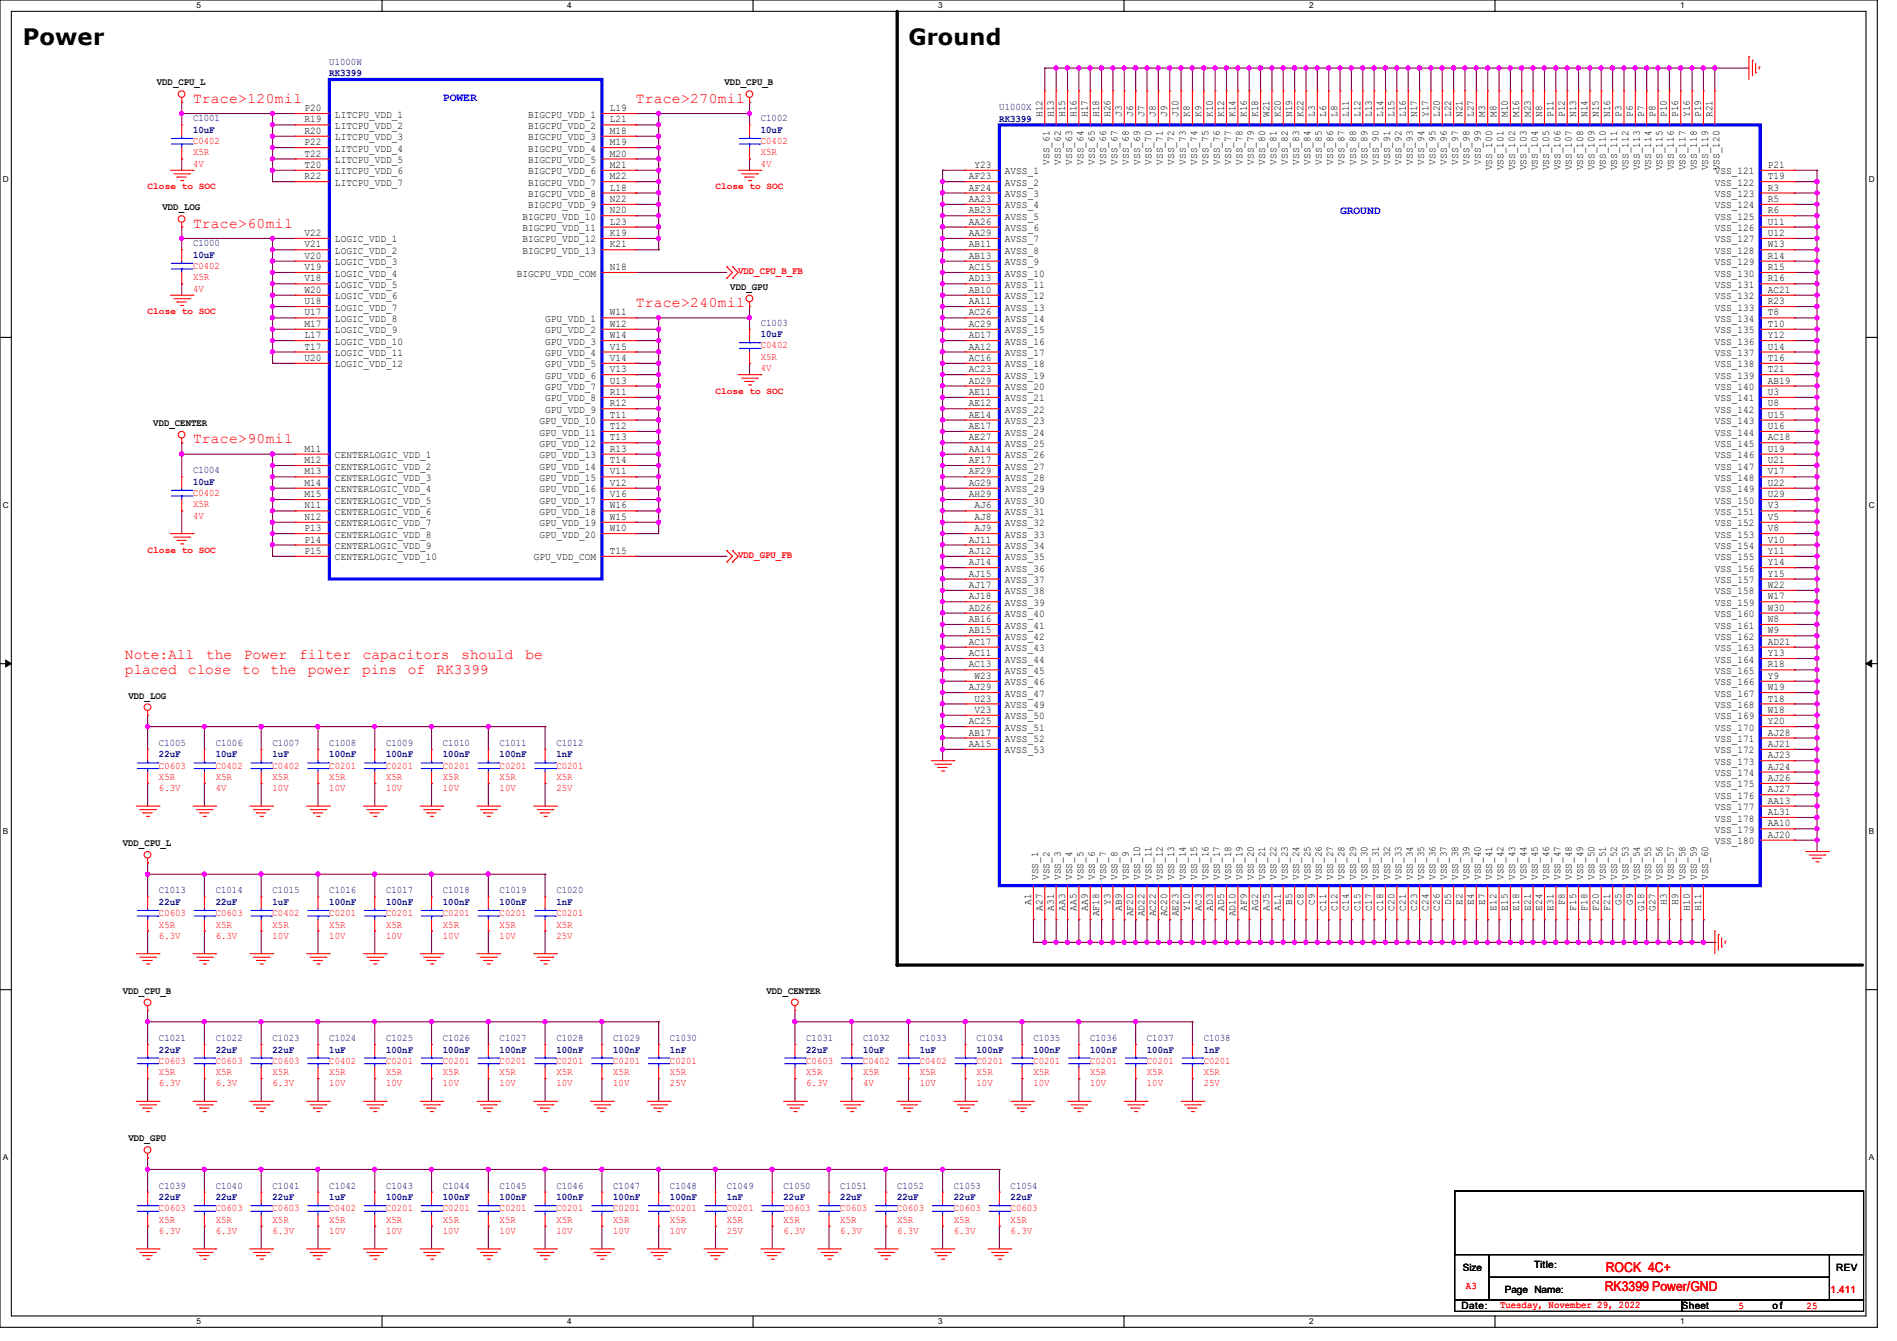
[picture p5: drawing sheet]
<svg xmlns="http://www.w3.org/2000/svg" width="297mm" height="210mm" viewBox="0 0 297 210" stroke-linecap="round" stroke-linejoin="round" font-family="sans-serif">
<defs><g id="words">
<text font-size="3.6" x="3.6" y="7.1">Power</text>
<text font-size="3.5" x="142.2" y="7.1">Ground</text>
<g font-size="2.3" fill="#f00">
<text x="30.2" y="16.1">Trace&gt;120mil</text>
<text x="99.6" y="16.1">Trace&gt;270mil</text>
<text x="30.2" y="35.6">Trace&gt;60mil</text>
<text x="99.6" y="48.1">Trace&gt;240mil</text>
<text x="30.2" y="69.4">Trace&gt;90mil</text>
<text x="19.6" y="103.2">Note:All</text>
<text x="19.6" y="105.5">placed</text>
<text x="29.4" y="105.5">close</text>
<text x="32.3" y="103.2">the</text>
<text x="37.9" y="105.5">to</text>
<text x="38.2" y="103.2">Power</text>
<text x="42.4" y="105.5">the</text>
<text x="46.8" y="103.2">filter</text>
<text x="48.2" y="105.5">power</text>
<text x="56.7" y="105.5">pins</text>
<text x="56.8" y="103.2">capacitors</text>
<text x="63.8" y="105.5">of</text>
<text x="68.3" y="105.5">RK3399</text>
<text x="72.2" y="103.2">should</text>
<text x="82.3" y="103.2">be</text>
</g>
<g font-size="2.1" fill="#f00">
<text x="251.2" y="202.1">RK3399 Power/GND</text>
<text x="251.4" y="199.1">ROCK 4C+</text>
</g>
<g font-size="1.8" fill="#00f">
<text x="69.3" y="15.7">POWER</text>
<text x="209.8" y="33.5">GROUND</text>
</g>
<g font-size="1.6" fill="#000080">
<text x="51.6" y="10.1">U1000W</text>
<text x="51.6" y="11.9">RK3399</text>
<text x="156.5" y="17.2">U1000X</text>
<text x="30.2" y="19">C1001</text>
<text x="30.2" y="20.8">10uF</text>
<text x="119.1" y="19">C1002</text>
<text x="119.1" y="20.8">10uF</text>
<text x="156.5" y="19.1">RK3399</text>
<text x="30.2" y="38.6">C1000</text>
<text x="30.2" y="40.4">10uF</text>
<text x="119.1" y="51">C1003</text>
<text x="119.1" y="52.8">10uF</text>
<text x="30.2" y="74.1">C1004</text>
<text x="30.2" y="75.9">10uF</text>
<text x="24.9" y="116.8">C1005</text>
<text x="24.9" y="118.6">22uF</text>
<text x="33.8" y="116.8">C1006</text>
<text x="33.8" y="118.6">10uF</text>
<text x="42.7" y="116.8">C1007</text>
<text x="42.7" y="118.6">1uF</text>
<text x="51.6" y="116.8">C1008</text>
<text x="51.6" y="118.6">100nF</text>
<text x="60.4" y="116.8">C1009</text>
<text x="60.4" y="118.6">100nF</text>
<text x="69.3" y="116.8">C1010</text>
<text x="69.3" y="118.6">100nF</text>
<text x="78.2" y="116.8">C1011</text>
<text x="78.2" y="118.6">100nF</text>
<text x="87.1" y="116.8">C1012</text>
<text x="87.1" y="118.6">1nF</text>
<text x="24.9" y="139.9">C1013</text>
<text x="24.9" y="141.7">22uF</text>
<text x="33.8" y="139.9">C1014</text>
<text x="33.8" y="141.7">22uF</text>
<text x="42.7" y="139.9">C1015</text>
<text x="42.7" y="141.7">1uF</text>
<text x="51.6" y="139.9">C1016</text>
<text x="51.6" y="141.7">100nF</text>
<text x="60.4" y="139.9">C1017</text>
<text x="60.4" y="141.7">100nF</text>
<text x="69.3" y="139.9">C1018</text>
<text x="69.3" y="141.7">100nF</text>
<text x="78.2" y="139.9">C1019</text>
<text x="78.2" y="141.7">100nF</text>
<text x="87.1" y="139.9">C1020</text>
<text x="87.1" y="141.7">1nF</text>
<text x="24.9" y="163">C1021</text>
<text x="24.9" y="164.8">22uF</text>
<text x="33.8" y="163">C1022</text>
<text x="33.8" y="164.8">22uF</text>
<text x="42.7" y="163">C1023</text>
<text x="42.7" y="164.8">22uF</text>
<text x="51.6" y="163">C1024</text>
<text x="51.6" y="164.8">1uF</text>
<text x="60.4" y="163">C1025</text>
<text x="60.4" y="164.8">100nF</text>
<text x="69.3" y="163">C1026</text>
<text x="69.3" y="164.8">100nF</text>
<text x="78.2" y="163">C1027</text>
<text x="78.2" y="164.8">100nF</text>
<text x="87.1" y="163">C1028</text>
<text x="87.1" y="164.8">100nF</text>
<text x="96" y="163">C1029</text>
<text x="96" y="164.8">100nF</text>
<text x="104.9" y="163">C1030</text>
<text x="104.9" y="164.8">1nF</text>
<text x="126.2" y="163">C1031</text>
<text x="126.2" y="164.8">22uF</text>
<text x="135.1" y="163">C1032</text>
<text x="135.1" y="164.8">10uF</text>
<text x="144" y="163">C1033</text>
<text x="144" y="164.8">1uF</text>
<text x="152.9" y="163">C1034</text>
<text x="152.9" y="164.8">100nF</text>
<text x="161.8" y="163">C1035</text>
<text x="161.8" y="164.8">100nF</text>
<text x="170.7" y="163">C1036</text>
<text x="170.7" y="164.8">100nF</text>
<text x="179.6" y="163">C1037</text>
<text x="179.6" y="164.8">100nF</text>
<text x="188.5" y="163">C1038</text>
<text x="188.5" y="164.8">1nF</text>
<text x="24.9" y="186.1">C1039</text>
<text x="24.9" y="188">22uF</text>
<text x="33.8" y="186.1">C1040</text>
<text x="33.8" y="188">22uF</text>
<text x="42.7" y="186.1">C1041</text>
<text x="42.7" y="188">22uF</text>
<text x="51.6" y="186.1">C1042</text>
<text x="51.6" y="188">1uF</text>
<text x="60.4" y="186.1">C1043</text>
<text x="60.4" y="188">100nF</text>
<text x="69.3" y="186.1">C1044</text>
<text x="69.3" y="188">100nF</text>
<text x="78.2" y="186.1">C1045</text>
<text x="78.2" y="188">100nF</text>
<text x="87.1" y="186.1">C1046</text>
<text x="87.1" y="188">100nF</text>
<text x="96" y="186.1">C1047</text>
<text x="96" y="188">100nF</text>
<text x="104.9" y="186.1">C1048</text>
<text x="104.9" y="188">100nF</text>
<text x="113.8" y="186.1">C1049</text>
<text x="113.8" y="188">1nF</text>
<text x="122.7" y="186.1">C1050</text>
<text x="122.7" y="188">22uF</text>
<text x="131.6" y="186.1">C1051</text>
<text x="131.6" y="188">22uF</text>
<text x="140.4" y="186.1">C1052</text>
<text x="140.4" y="188">22uF</text>
<text x="149.3" y="186.1">C1053</text>
<text x="149.3" y="188">22uF</text>
<text x="158.2" y="186.1">C1054</text>
<text x="158.2" y="188">22uF</text>
</g>
<g font-size="1.6">
<text x="24.6" y="13.4">VDD_CPU_L</text>
<text x="47.7" y="17.4">P20</text>
<text x="95.5" y="17.4">L19</text>
<text x="113.4" y="13.4">VDD_CPU_B</text>
<text x="47.7" y="19.2">R19</text>
<text x="47.7" y="21">R20</text>
<text x="47.7" y="22.7">P22</text>
<text x="52.4" y="18.4">LITCPU_VDD_1</text>
<text x="52.4" y="20.2">LITCPU_VDD_2</text>
<text x="52.4" y="22">LITCPU_VDD_3</text>
<text x="52.4" y="23.7">LITCPU_VDD_4</text>
<text x="82.7" y="18.4">BIGCPU_VDD_1</text>
<text x="82.7" y="20.2">BIGCPU_VDD_2</text>
<text x="82.7" y="22">BIGCPU_VDD_3</text>
<text x="82.7" y="23.7">BIGCPU_VDD_4</text>
<text x="95.5" y="19.2">L21</text>
<text x="95.5" y="21">M18</text>
<text x="95.5" y="22.7">M19</text>
<text x="163.2" y="18.3" transform="rotate(-90 163.2 18.3)">H12</text>
<text x="165" y="18.3" transform="rotate(-90 165 18.3)">H13</text>
<text x="166.8" y="18.3" transform="rotate(-90 166.8 18.3)">H15</text>
<text x="168.5" y="18.3" transform="rotate(-90 168.5 18.3)">H16</text>
<text x="170.3" y="18.3" transform="rotate(-90 170.3 18.3)">H17</text>
<text x="172.1" y="18.3" transform="rotate(-90 172.1 18.3)">H18</text>
<text x="173.9" y="18.3" transform="rotate(-90 173.9 18.3)">H26</text>
<text x="175.6" y="18.3" transform="rotate(-90 175.6 18.3)">J3</text>
<text x="177.4" y="18.3" transform="rotate(-90 177.4 18.3)">J6</text>
<text x="179.2" y="18.3" transform="rotate(-90 179.2 18.3)">J7</text>
<text x="181" y="18.3" transform="rotate(-90 181 18.3)">J8</text>
<text x="182.8" y="18.3" transform="rotate(-90 182.8 18.3)">J9</text>
<text x="184.5" y="18.3" transform="rotate(-90 184.5 18.3)">J10</text>
<text x="186.3" y="18.3" transform="rotate(-90 186.3 18.3)">K8</text>
<text x="188.1" y="18.3" transform="rotate(-90 188.1 18.3)">K9</text>
<text x="189.9" y="18.3" transform="rotate(-90 189.9 18.3)">K10</text>
<text x="191.6" y="18.3" transform="rotate(-90 191.6 18.3)">K12</text>
<text x="193.4" y="18.3" transform="rotate(-90 193.4 18.3)">K14</text>
<text x="195.2" y="18.3" transform="rotate(-90 195.2 18.3)">K16</text>
<text x="197" y="18.3" transform="rotate(-90 197 18.3)">K18</text>
<text x="198.8" y="18.3" transform="rotate(-90 198.8 18.3)">W21</text>
<text x="200.5" y="18.3" transform="rotate(-90 200.5 18.3)">K20</text>
<text x="202.3" y="18.3" transform="rotate(-90 202.3 18.3)">N19</text>
<text x="204.1" y="18.3" transform="rotate(-90 204.1 18.3)">K22</text>
<text x="205.9" y="18.3" transform="rotate(-90 205.9 18.3)">L3</text>
<text x="207.6" y="18.3" transform="rotate(-90 207.6 18.3)">L6</text>
<text x="209.4" y="18.3" transform="rotate(-90 209.4 18.3)">L8</text>
<text x="211.2" y="18.3" transform="rotate(-90 211.2 18.3)">L11</text>
<text x="213" y="18.3" transform="rotate(-90 213 18.3)">L12</text>
<text x="214.8" y="18.3" transform="rotate(-90 214.8 18.3)">L13</text>
<text x="216.5" y="18.3" transform="rotate(-90 216.5 18.3)">L14</text>
<text x="218.3" y="18.3" transform="rotate(-90 218.3 18.3)">L15</text>
<text x="220.1" y="18.3" transform="rotate(-90 220.1 18.3)">L16</text>
<text x="221.9" y="18.3" transform="rotate(-90 221.9 18.3)">N17</text>
<text x="223.6" y="18.3" transform="rotate(-90 223.6 18.3)">Y17</text>
<text x="225.4" y="18.3" transform="rotate(-90 225.4 18.3)">L20</text>
<text x="227.2" y="18.3" transform="rotate(-90 227.2 18.3)">L22</text>
<text x="229" y="18.3" transform="rotate(-90 229 18.3)">N21</text>
<text x="230.8" y="18.3" transform="rotate(-90 230.8 18.3)">L27</text>
<text x="232.5" y="18.3" transform="rotate(-90 232.5 18.3)">M3</text>
<text x="234.3" y="18.3" transform="rotate(-90 234.3 18.3)">M8</text>
<text x="236.1" y="18.3" transform="rotate(-90 236.1 18.3)">M10</text>
<text x="237.9" y="18.3" transform="rotate(-90 237.9 18.3)">M16</text>
<text x="239.6" y="18.3" transform="rotate(-90 239.6 18.3)">M23</text>
<text x="241.4" y="18.3" transform="rotate(-90 241.4 18.3)">N8</text>
<text x="243.2" y="18.3" transform="rotate(-90 243.2 18.3)">P11</text>
<text x="245" y="18.3" transform="rotate(-90 245 18.3)">P12</text>
<text x="246.8" y="18.3" transform="rotate(-90 246.8 18.3)">N13</text>
<text x="248.5" y="18.3" transform="rotate(-90 248.5 18.3)">N14</text>
<text x="250.3" y="18.3" transform="rotate(-90 250.3 18.3)">N15</text>
<text x="252.1" y="18.3" transform="rotate(-90 252.1 18.3)">N16</text>
<text x="253.9" y="18.3" transform="rotate(-90 253.9 18.3)">P3</text>
<text x="255.7" y="18.3" transform="rotate(-90 255.7 18.3)">P6</text>
<text x="257.4" y="18.3" transform="rotate(-90 257.4 18.3)">P7</text>
<text x="259.2" y="18.3" transform="rotate(-90 259.2 18.3)">P8</text>
<text x="261" y="18.3" transform="rotate(-90 261 18.3)">P10</text>
<text x="262.8" y="18.3" transform="rotate(-90 262.8 18.3)">P16</text>
<text x="264.5" y="18.3" transform="rotate(-90 264.5 18.3)">Y16</text>
<text x="266.3" y="18.3" transform="rotate(-90 266.3 18.3)">P19</text>
<text x="268.1" y="18.3" transform="rotate(-90 268.1 18.3)">R21</text>
<text x="47.7" y="24.5">T22</text>
<text x="47.7" y="26.3">T20</text>
<text x="47.7" y="28.1">R22</text>
<text x="52.4" y="25.5">LITCPU_VDD_5</text>
<text x="52.4" y="27.3">LITCPU_VDD_6</text>
<text x="52.4" y="29.1">LITCPU_VDD_7</text>
<text x="82.7" y="27.3">BIGCPU_VDD_6</text>
<text x="82.7" y="29.1">BIGCPU_VDD_7</text>
<text x="82.7" y="25.5">BIGCPU_VDD_5</text>
<text x="95.5" y="26.3">M21</text>
<text x="95.5" y="28.1">M22</text>
<text x="95.5" y="29.8">L18</text>
<text x="95.5" y="24.5">M20</text>
<text x="151.7" y="28.1">AF23</text>
<text x="151.7" y="29.8">AF24</text>
<text x="152.6" y="26.3">Y23</text>
<text x="157.3" y="27.3">AVSS_1</text>
<text x="157.3" y="29.1">AVSS_2</text>
<text x="164.3" y="25.8" transform="rotate(-90 164.3 25.8)">VSS_61</text>
<text x="166.1" y="25.8" transform="rotate(-90 166.1 25.8)">VSS_62</text>
<text x="167.9" y="25.8" transform="rotate(-90 167.9 25.8)">VSS_63</text>
<text x="169.6" y="25.8" transform="rotate(-90 169.6 25.8)">VSS_64</text>
<text x="171.4" y="25.8" transform="rotate(-90 171.4 25.8)">VSS_65</text>
<text x="173.2" y="25.8" transform="rotate(-90 173.2 25.8)">VSS_66</text>
<text x="175" y="25.8" transform="rotate(-90 175 25.8)">VSS_67</text>
<text x="176.7" y="25.8" transform="rotate(-90 176.7 25.8)">VSS_68</text>
<text x="178.5" y="25.8" transform="rotate(-90 178.5 25.8)">VSS_69</text>
<text x="180.3" y="25.8" transform="rotate(-90 180.3 25.8)">VSS_70</text>
<text x="182.1" y="25.8" transform="rotate(-90 182.1 25.8)">VSS_71</text>
<text x="183.9" y="25.8" transform="rotate(-90 183.9 25.8)">VSS_72</text>
<text x="185.6" y="25.8" transform="rotate(-90 185.6 25.8)">VSS_73</text>
<text x="187.4" y="25.8" transform="rotate(-90 187.4 25.8)">VSS_74</text>
<text x="189.2" y="25.8" transform="rotate(-90 189.2 25.8)">VSS_75</text>
<text x="191" y="25.8" transform="rotate(-90 191 25.8)">VSS_76</text>
<text x="192.7" y="25.8" transform="rotate(-90 192.7 25.8)">VSS_77</text>
<text x="194.5" y="25.8" transform="rotate(-90 194.5 25.8)">VSS_78</text>
<text x="196.3" y="25.8" transform="rotate(-90 196.3 25.8)">VSS_79</text>
<text x="198.1" y="25.8" transform="rotate(-90 198.1 25.8)">VSS_80</text>
<text x="199.9" y="25.8" transform="rotate(-90 199.9 25.8)">VSS_81</text>
<text x="201.6" y="25.8" transform="rotate(-90 201.6 25.8)">VSS_82</text>
<text x="203.4" y="25.8" transform="rotate(-90 203.4 25.8)">VSS_83</text>
<text x="205.2" y="25.8" transform="rotate(-90 205.2 25.8)">VSS_84</text>
<text x="207" y="25.8" transform="rotate(-90 207 25.8)">VSS_85</text>
<text x="208.7" y="25.8" transform="rotate(-90 208.7 25.8)">VSS_86</text>
<text x="210.5" y="25.8" transform="rotate(-90 210.5 25.8)">VSS_87</text>
<text x="212.3" y="25.8" transform="rotate(-90 212.3 25.8)">VSS_88</text>
<text x="214.1" y="25.8" transform="rotate(-90 214.1 25.8)">VSS_89</text>
<text x="215.9" y="25.8" transform="rotate(-90 215.9 25.8)">VSS_90</text>
<text x="217.6" y="25.8" transform="rotate(-90 217.6 25.8)">VSS_91</text>
<text x="219.4" y="25.8" transform="rotate(-90 219.4 25.8)">VSS_92</text>
<text x="221.2" y="25.8" transform="rotate(-90 221.2 25.8)">VSS_93</text>
<text x="223" y="25.8" transform="rotate(-90 223 25.8)">VSS_94</text>
<text x="224.7" y="25.8" transform="rotate(-90 224.7 25.8)">VSS_95</text>
<text x="226.5" y="25.8" transform="rotate(-90 226.5 25.8)">VSS_96</text>
<text x="228.3" y="25.8" transform="rotate(-90 228.3 25.8)">VSS_97</text>
<text x="230.1" y="25.8" transform="rotate(-90 230.1 25.8)">VSS_98</text>
<text x="231.9" y="25.8" transform="rotate(-90 231.9 25.8)">VSS_99</text>
<text x="233.6" y="26.7" transform="rotate(-90 233.6 26.7)">VSS_100</text>
<text x="235.4" y="26.7" transform="rotate(-90 235.4 26.7)">VSS_101</text>
<text x="237.2" y="26.7" transform="rotate(-90 237.2 26.7)">VSS_102</text>
<text x="239" y="26.7" transform="rotate(-90 239 26.7)">VSS_103</text>
<text x="240.7" y="26.7" transform="rotate(-90 240.7 26.7)">VSS_104</text>
<text x="242.5" y="26.7" transform="rotate(-90 242.5 26.7)">VSS_105</text>
<text x="244.3" y="26.7" transform="rotate(-90 244.3 26.7)">VSS_106</text>
<text x="246.1" y="26.7" transform="rotate(-90 246.1 26.7)">VSS_107</text>
<text x="247.9" y="26.7" transform="rotate(-90 247.9 26.7)">VSS_108</text>
<text x="249.6" y="26.7" transform="rotate(-90 249.6 26.7)">VSS_109</text>
<text x="251.4" y="26.7" transform="rotate(-90 251.4 26.7)">VSS_110</text>
<text x="253.2" y="26.7" transform="rotate(-90 253.2 26.7)">VSS_111</text>
<text x="255" y="26.7" transform="rotate(-90 255 26.7)">VSS_112</text>
<text x="256.8" y="26.7" transform="rotate(-90 256.8 26.7)">VSS_113</text>
<text x="258.5" y="26.7" transform="rotate(-90 258.5 26.7)">VSS_114</text>
<text x="260.3" y="26.7" transform="rotate(-90 260.3 26.7)">VSS_115</text>
<text x="262.1" y="26.7" transform="rotate(-90 262.1 26.7)">VSS_116</text>
<text x="263.9" y="26.7" transform="rotate(-90 263.9 26.7)">VSS_117</text>
<text x="265.6" y="26.7" transform="rotate(-90 265.6 26.7)">VSS_118</text>
<text x="267.4" y="26.7" transform="rotate(-90 267.4 26.7)">VSS_119</text>
<text x="268.5" y="27.3">VSS_121</text>
<text x="268.5" y="29.1">VSS_122</text>
<text x="269.2" y="26.7" transform="rotate(-90 269.2 26.7)">VSS_120</text>
<text x="276.8" y="26.3">P21</text>
<text x="276.8" y="28.1">T19</text>
<text x="276.8" y="29.8">R3</text>
<text x="25.4" y="32.9">VDD_LOG</text>
<text x="81.8" y="34.4">BIGCPU_VDD_10</text>
<text x="82.7" y="30.9">BIGCPU_VDD_8</text>
<text x="82.7" y="32.6">BIGCPU_VDD_9</text>
<text x="95.5" y="31.6">N22</text>
<text x="95.5" y="33.4">N20</text>
<text x="95.5" y="35.2">L23</text>
<text x="151.7" y="31.6">AA23</text>
<text x="151.7" y="33.4">AB23</text>
<text x="151.7" y="35.2">AA26</text>
<text x="157.3" y="30.9">AVSS_3</text>
<text x="157.3" y="32.6">AVSS_4</text>
<text x="157.3" y="34.4">AVSS_5</text>
<text x="268.5" y="30.9">VSS_123</text>
<text x="268.5" y="32.6">VSS_124</text>
<text x="268.5" y="34.4">VSS_125</text>
<text x="276.8" y="31.6">R5</text>
<text x="276.8" y="33.4">R6</text>
<text x="276.8" y="35.2">U11</text>
<text x="47.7" y="37">V22</text>
<text x="47.7" y="38.7">V21</text>
<text x="47.7" y="40.5">V20</text>
<text x="52.4" y="38">LOGIC_VDD_1</text>
<text x="52.4" y="39.8">LOGIC_VDD_2</text>
<text x="52.4" y="41.5">LOGIC_VDD_3</text>
<text x="81.8" y="36.2">BIGCPU_VDD_11</text>
<text x="81.8" y="38">BIGCPU_VDD_12</text>
<text x="81.8" y="39.8">BIGCPU_VDD_13</text>
<text x="95.5" y="37">K19</text>
<text x="95.5" y="38.7">K21</text>
<text x="151.7" y="37">AA29</text>
<text x="151.7" y="38.7">AB11</text>
<text x="151.7" y="40.5">AB13</text>
<text x="157.3" y="36.2">AVSS_6</text>
<text x="157.3" y="38">AVSS_7</text>
<text x="157.3" y="39.8">AVSS_8</text>
<text x="157.3" y="41.5">AVSS_9</text>
<text x="268.5" y="36.2">VSS_126</text>
<text x="268.5" y="38">VSS_127</text>
<text x="268.5" y="39.8">VSS_128</text>
<text x="268.5" y="41.5">VSS_129</text>
<text x="276.8" y="37">U12</text>
<text x="276.8" y="38.7">W13</text>
<text x="276.8" y="40.5">R14</text>
<text x="47.7" y="42.3">V19</text>
<text x="47.7" y="44.1">V18</text>
<text x="47.7" y="45.8">W20</text>
<text x="47.7" y="47.6">U18</text>
<text x="52.4" y="43.3">LOGIC_VDD_4</text>
<text x="52.4" y="45.1">LOGIC_VDD_5</text>
<text x="52.4" y="46.9">LOGIC_VDD_6</text>
<text x="80.9" y="43.3">BIGCPU_VDD_COM</text>
<text x="95.5" y="42.3">N18</text>
<text x="114.3" y="45.4">VDD_GPU</text>
<text x="151.7" y="42.3">AC15</text>
<text x="151.7" y="44.1">AD13</text>
<text x="151.7" y="45.8">AB10</text>
<text x="151.7" y="47.6">AA11</text>
<text x="157.3" y="43.3">AVSS_10</text>
<text x="157.3" y="45.1">AVSS_11</text>
<text x="157.3" y="46.9">AVSS_12</text>
<text x="268.5" y="43.3">VSS_130</text>
<text x="268.5" y="45.1">VSS_131</text>
<text x="268.5" y="46.9">VSS_132</text>
<text x="276.8" y="42.3">R15</text>
<text x="276.8" y="44.1">R16</text>
<text x="276.8" y="45.8">AC21</text>
<text x="276.8" y="47.6">R23</text>
<text x="47.7" y="49.4">U17</text>
<text x="47.7" y="51.2">M17</text>
<text x="47.7" y="53">L17</text>
<text x="52.4" y="48.6">LOGIC_VDD_7</text>
<text x="52.4" y="50.4">LOGIC_VDD_8</text>
<text x="52.4" y="52.2">LOGIC_VDD_9</text>
<text x="52.4" y="54">LOGIC_VDD_10</text>
<text x="85.3" y="50.4">GPU_VDD_1</text>
<text x="85.3" y="52.2">GPU_VDD_2</text>
<text x="85.3" y="54">GPU_VDD_3</text>
<text x="95.5" y="49.4">W11</text>
<text x="95.5" y="51.2">W12</text>
<text x="95.5" y="53">W14</text>
<text x="151.7" y="49.4">AC26</text>
<text x="151.7" y="51.2">AC29</text>
<text x="151.7" y="53">AD17</text>
<text x="157.3" y="48.6">AVSS_13</text>
<text x="157.3" y="50.4">AVSS_14</text>
<text x="157.3" y="52.2">AVSS_15</text>
<text x="157.3" y="54">AVSS_16</text>
<text x="268.5" y="48.6">VSS_133</text>
<text x="268.5" y="50.4">VSS_134</text>
<text x="268.5" y="52.2">VSS_135</text>
<text x="268.5" y="54">VSS_136</text>
<text x="276.8" y="49.4">T8</text>
<text x="276.8" y="51.2">T10</text>
<text x="276.8" y="53">Y12</text>
<text x="47.7" y="54.7">T17</text>
<text x="47.7" y="56.5">U20</text>
<text x="52.4" y="55.8">LOGIC_VDD_11</text>
<text x="52.4" y="57.5">LOGIC_VDD_12</text>
<text x="85.3" y="55.8">GPU_VDD_4</text>
<text x="85.3" y="57.5">GPU_VDD_5</text>
<text x="85.3" y="59.3">GPU_VDD_6</text>
<text x="95.5" y="54.7">V15</text>
<text x="95.5" y="56.5">V14</text>
<text x="95.5" y="58.3">V13</text>
<text x="151.7" y="54.7">AA12</text>
<text x="151.7" y="56.5">AC16</text>
<text x="151.7" y="58.3">AC23</text>
<text x="157.3" y="55.8">AVSS_17</text>
<text x="157.3" y="57.5">AVSS_18</text>
<text x="157.3" y="59.3">AVSS_19</text>
<text x="268.5" y="55.8">VSS_137</text>
<text x="268.5" y="57.5">VSS_138</text>
<text x="268.5" y="59.3">VSS_139</text>
<text x="276.8" y="54.7">U14</text>
<text x="276.8" y="56.5">T16</text>
<text x="276.8" y="58.3">T21</text>
<text x="85.3" y="61.1">GPU_VDD_7</text>
<text x="85.3" y="62.9">GPU_VDD_8</text>
<text x="85.3" y="64.6">GPU_VDD_9</text>
<text x="95.5" y="60.1">U13</text>
<text x="95.5" y="61.8">R11</text>
<text x="95.5" y="63.6">R12</text>
<text x="95.5" y="65.4">T11</text>
<text x="151.7" y="60.1">AD29</text>
<text x="151.7" y="61.8">AE11</text>
<text x="151.7" y="63.6">AE12</text>
<text x="151.7" y="65.4">AE14</text>
<text x="157.3" y="61.1">AVSS_20</text>
<text x="157.3" y="62.9">AVSS_21</text>
<text x="157.3" y="64.6">AVSS_22</text>
<text x="268.5" y="61.1">VSS_140</text>
<text x="268.5" y="62.9">VSS_141</text>
<text x="268.5" y="64.6">VSS_142</text>
<text x="276.8" y="60.1">AB19</text>
<text x="276.8" y="61.8">U3</text>
<text x="276.8" y="63.6">U8</text>
<text x="276.8" y="65.4">U15</text>
<text x="24" y="66.7">VDD_CENTER</text>
<text x="47.7" y="70.7">M11</text>
<text x="52.4" y="71.8">CENTERLOGIC_VDD_1</text>
<text x="84.4" y="66.4">GPU_VDD_10</text>
<text x="84.4" y="68.2">GPU_VDD_11</text>
<text x="84.4" y="70">GPU_VDD_12</text>
<text x="84.4" y="71.8">GPU_VDD_13</text>
<text x="95.5" y="67.2">T12</text>
<text x="95.5" y="69">T13</text>
<text x="95.5" y="70.7">R13</text>
<text x="151.7" y="67.2">AE17</text>
<text x="151.7" y="69">AE27</text>
<text x="151.7" y="70.7">AA14</text>
<text x="157.3" y="66.4">AVSS_23</text>
<text x="157.3" y="68.2">AVSS_24</text>
<text x="157.3" y="70">AVSS_25</text>
<text x="157.3" y="71.8">AVSS_26</text>
<text x="268.5" y="66.4">VSS_143</text>
<text x="268.5" y="68.2">VSS_144</text>
<text x="268.5" y="70">VSS_145</text>
<text x="268.5" y="71.8">VSS_146</text>
<text x="276.8" y="67.2">U16</text>
<text x="276.8" y="69">AC18</text>
<text x="276.8" y="70.7">U19</text>
<text x="47.7" y="72.5">M12</text>
<text x="47.7" y="74.3">M13</text>
<text x="47.7" y="76.1">M14</text>
<text x="47.7" y="77.9">M15</text>
<text x="52.4" y="73.5">CENTERLOGIC_VDD_2</text>
<text x="52.4" y="75.3">CENTERLOGIC_VDD_3</text>
<text x="52.4" y="77.1">CENTERLOGIC_VDD_4</text>
<text x="84.4" y="73.5">GPU_VDD_14</text>
<text x="84.4" y="75.3">GPU_VDD_15</text>
<text x="84.4" y="77.1">GPU_VDD_16</text>
<text x="95.5" y="72.5">T14</text>
<text x="95.5" y="74.3">V11</text>
<text x="95.5" y="76.1">V12</text>
<text x="95.5" y="77.9">V16</text>
<text x="151.7" y="72.5">AF17</text>
<text x="151.7" y="74.3">AF29</text>
<text x="151.7" y="76.1">AG29</text>
<text x="151.7" y="77.9">AH29</text>
<text x="157.3" y="73.5">AVSS_27</text>
<text x="157.3" y="75.3">AVSS_28</text>
<text x="157.3" y="77.1">AVSS_29</text>
<text x="268.5" y="73.5">VSS_147</text>
<text x="268.5" y="75.3">VSS_148</text>
<text x="268.5" y="77.1">VSS_149</text>
<text x="276.8" y="72.5">U21</text>
<text x="276.8" y="74.3">V17</text>
<text x="276.8" y="76.1">U22</text>
<text x="276.8" y="77.9">U29</text>
<text x="47.7" y="79.6">N11</text>
<text x="47.7" y="81.4">N12</text>
<text x="47.7" y="83.2">P13</text>
<text x="52.4" y="78.9">CENTERLOGIC_VDD_5</text>
<text x="52.4" y="80.6">CENTERLOGIC_VDD_6</text>
<text x="52.4" y="82.4">CENTERLOGIC_VDD_7</text>
<text x="84.4" y="78.9">GPU_VDD_17</text>
<text x="84.4" y="80.6">GPU_VDD_18</text>
<text x="84.4" y="82.4">GPU_VDD_19</text>
<text x="95.5" y="79.6">W16</text>
<text x="95.5" y="81.4">W15</text>
<text x="95.5" y="83.2">W10</text>
<text x="152.6" y="79.6">AJ6</text>
<text x="152.6" y="81.4">AJ8</text>
<text x="152.6" y="83.2">AJ9</text>
<text x="157.3" y="78.9">AVSS_30</text>
<text x="157.3" y="80.6">AVSS_31</text>
<text x="157.3" y="82.4">AVSS_32</text>
<text x="268.5" y="78.9">VSS_150</text>
<text x="268.5" y="80.6">VSS_151</text>
<text x="268.5" y="82.4">VSS_152</text>
<text x="276.8" y="79.6">V3</text>
<text x="276.8" y="81.4">V5</text>
<text x="276.8" y="83.2">V8</text>
<text x="47.7" y="85">P14</text>
<text x="47.7" y="86.7">P15</text>
<text x="52.4" y="84.2">CENTERLOGIC_VDD_8</text>
<text x="52.4" y="86">CENTERLOGIC_VDD_9</text>
<text x="52.4" y="87.8">CENTERLOGIC_VDD_10</text>
<text x="83.6" y="87.8">GPU_VDD_COM</text>
<text x="84.4" y="84.2">GPU_VDD_20</text>
<text x="95.5" y="86.7">T15</text>
<text x="151.7" y="85">AJ11</text>
<text x="151.7" y="86.7">AJ12</text>
<text x="151.7" y="88.5">AJ14</text>
<text x="157.3" y="84.2">AVSS_33</text>
<text x="157.3" y="86">AVSS_34</text>
<text x="157.3" y="87.8">AVSS_35</text>
<text x="157.3" y="89.5">AVSS_36</text>
<text x="268.5" y="84.2">VSS_153</text>
<text x="268.5" y="86">VSS_154</text>
<text x="268.5" y="87.8">VSS_155</text>
<text x="268.5" y="89.5">VSS_156</text>
<text x="276.8" y="85">V10</text>
<text x="276.8" y="86.7">Y11</text>
<text x="276.8" y="88.5">Y14</text>
<text x="151.7" y="90.3">AJ15</text>
<text x="151.7" y="92.1">AJ17</text>
<text x="151.7" y="93.9">AJ18</text>
<text x="151.7" y="95.6">AD26</text>
<text x="157.3" y="91.3">AVSS_37</text>
<text x="157.3" y="93.1">AVSS_38</text>
<text x="157.3" y="94.9">AVSS_39</text>
<text x="268.5" y="91.3">VSS_157</text>
<text x="268.5" y="93.1">VSS_158</text>
<text x="268.5" y="94.9">VSS_159</text>
<text x="276.8" y="90.3">Y15</text>
<text x="276.8" y="92.1">W22</text>
<text x="276.8" y="93.9">W17</text>
<text x="276.8" y="95.6">W30</text>
<text x="151.7" y="97.4">AB16</text>
<text x="151.7" y="99.2">AB15</text>
<text x="151.7" y="101">AC17</text>
<text x="157.3" y="96.6">AVSS_40</text>
<text x="157.3" y="98.4">AVSS_41</text>
<text x="157.3" y="100.2">AVSS_42</text>
<text x="157.3" y="102">AVSS_43</text>
<text x="268.5" y="96.6">VSS_160</text>
<text x="268.5" y="98.4">VSS_161</text>
<text x="268.5" y="100.2">VSS_162</text>
<text x="268.5" y="102">VSS_163</text>
<text x="276.8" y="97.4">W8</text>
<text x="276.8" y="99.2">W9</text>
<text x="276.8" y="101">AD21</text>
<text x="151.7" y="102.7">AC11</text>
<text x="151.7" y="104.5">AC13</text>
<text x="152.6" y="106.3">W23</text>
<text x="157.3" y="103.8">AVSS_44</text>
<text x="157.3" y="105.5">AVSS_45</text>
<text x="157.3" y="107.3">AVSS_46</text>
<text x="268.5" y="103.8">VSS_164</text>
<text x="268.5" y="105.5">VSS_165</text>
<text x="268.5" y="107.3">VSS_166</text>
<text x="276.8" y="102.7">Y13</text>
<text x="276.8" y="104.5">R18</text>
<text x="276.8" y="106.3">Y9</text>
<text x="20.1" y="109.4">VDD_LOG</text>
<text x="151.7" y="108.1">AJ29</text>
<text x="151.7" y="113.4">AC25</text>
<text x="152.6" y="109.9">U23</text>
<text x="152.6" y="111.6">V23</text>
<text x="157.3" y="109.1">AVSS_47</text>
<text x="157.3" y="110.9">AVSS_49</text>
<text x="157.3" y="112.6">AVSS_50</text>
<text x="268.5" y="109.1">VSS_167</text>
<text x="268.5" y="110.9">VSS_168</text>
<text x="268.5" y="112.6">VSS_169</text>
<text x="276.8" y="108.1">W19</text>
<text x="276.8" y="109.9">T18</text>
<text x="276.8" y="113.4">Y20</text>
<text x="276.8" y="111.6">W18</text>
<text x="151.7" y="115.2">AB17</text>
<text x="151.7" y="117">AA15</text>
<text x="157.3" y="114.4">AVSS_51</text>
<text x="157.3" y="116.2">AVSS_52</text>
<text x="157.3" y="118">AVSS_53</text>
<text x="268.5" y="116.2">VSS_171</text>
<text x="268.5" y="114.4">VSS_170</text>
<text x="268.5" y="118">VSS_172</text>
<text x="268.5" y="119.8">VSS_173</text>
<text x="276.8" y="115.2">AJ28</text>
<text x="276.8" y="117">AJ21</text>
<text x="276.8" y="118.7">AJ23</text>
<text x="268.5" y="121.5">VSS_174</text>
<text x="268.5" y="123.3">VSS_175</text>
<text x="268.5" y="125.1">VSS_176</text>
<text x="276.8" y="125.9">AA13</text>
<text x="276.8" y="120.5">AJ24</text>
<text x="276.8" y="122.3">AJ26</text>
<text x="276.8" y="124.1">AJ27</text>
<text x="268.5" y="130.4">VSS_179</text>
<text x="268.5" y="126.9">VSS_177</text>
<text x="268.5" y="128.7">VSS_178</text>
<text x="276.8" y="129.4">AA10</text>
<text x="276.8" y="127.6">AL31</text>
<text x="276.8" y="131.2">AJ20</text>
<text x="19.2" y="132.5">VDD_CPU_L</text>
<text x="162.5" y="137.8" transform="rotate(-90 162.5 137.8)">VSS_1</text>
<text x="164.3" y="137.8" transform="rotate(-90 164.3 137.8)">VSS_2</text>
<text x="166.1" y="137.8" transform="rotate(-90 166.1 137.8)">VSS_3</text>
<text x="167.9" y="137.8" transform="rotate(-90 167.9 137.8)">VSS_4</text>
<text x="169.6" y="137.8" transform="rotate(-90 169.6 137.8)">VSS_5</text>
<text x="171.4" y="137.8" transform="rotate(-90 171.4 137.8)">VSS_6</text>
<text x="173.2" y="137.8" transform="rotate(-90 173.2 137.8)">VSS_7</text>
<text x="175" y="137.8" transform="rotate(-90 175 137.8)">VSS_8</text>
<text x="176.7" y="137.8" transform="rotate(-90 176.7 137.8)">VSS_9</text>
<text x="178.5" y="137.8" transform="rotate(-90 178.5 137.8)">VSS_10</text>
<text x="180.3" y="137.8" transform="rotate(-90 180.3 137.8)">VSS_11</text>
<text x="182.1" y="137.8" transform="rotate(-90 182.1 137.8)">VSS_12</text>
<text x="183.9" y="137.8" transform="rotate(-90 183.9 137.8)">VSS_13</text>
<text x="185.6" y="137.8" transform="rotate(-90 185.6 137.8)">VSS_14</text>
<text x="187.4" y="137.8" transform="rotate(-90 187.4 137.8)">VSS_15</text>
<text x="189.2" y="137.8" transform="rotate(-90 189.2 137.8)">VSS_16</text>
<text x="191" y="137.8" transform="rotate(-90 191 137.8)">VSS_17</text>
<text x="192.7" y="137.8" transform="rotate(-90 192.7 137.8)">VSS_18</text>
<text x="194.5" y="137.8" transform="rotate(-90 194.5 137.8)">VSS_19</text>
<text x="196.3" y="137.8" transform="rotate(-90 196.3 137.8)">VSS_20</text>
<text x="198.1" y="137.8" transform="rotate(-90 198.1 137.8)">VSS_21</text>
<text x="199.9" y="137.8" transform="rotate(-90 199.9 137.8)">VSS_22</text>
<text x="201.6" y="137.8" transform="rotate(-90 201.6 137.8)">VSS_23</text>
<text x="203.4" y="137.8" transform="rotate(-90 203.4 137.8)">VSS_24</text>
<text x="205.2" y="137.8" transform="rotate(-90 205.2 137.8)">VSS_25</text>
<text x="207" y="137.8" transform="rotate(-90 207 137.8)">VSS_26</text>
<text x="208.7" y="137.8" transform="rotate(-90 208.7 137.8)">VSS_27</text>
<text x="210.5" y="137.8" transform="rotate(-90 210.5 137.8)">VSS_28</text>
<text x="212.3" y="137.8" transform="rotate(-90 212.3 137.8)">VSS_29</text>
<text x="214.1" y="137.8" transform="rotate(-90 214.1 137.8)">VSS_30</text>
<text x="215.9" y="137.8" transform="rotate(-90 215.9 137.8)">VSS_31</text>
<text x="217.6" y="137.8" transform="rotate(-90 217.6 137.8)">VSS_32</text>
<text x="219.4" y="137.8" transform="rotate(-90 219.4 137.8)">VSS_33</text>
<text x="221.2" y="137.8" transform="rotate(-90 221.2 137.8)">VSS_34</text>
<text x="223" y="137.8" transform="rotate(-90 223 137.8)">VSS_35</text>
<text x="224.7" y="137.8" transform="rotate(-90 224.7 137.8)">VSS_36</text>
<text x="226.5" y="137.8" transform="rotate(-90 226.5 137.8)">VSS_37</text>
<text x="228.3" y="137.8" transform="rotate(-90 228.3 137.8)">VSS_38</text>
<text x="230.1" y="137.8" transform="rotate(-90 230.1 137.8)">VSS_39</text>
<text x="231.9" y="137.8" transform="rotate(-90 231.9 137.8)">VSS_40</text>
<text x="233.6" y="137.8" transform="rotate(-90 233.6 137.8)">VSS_41</text>
<text x="235.4" y="137.8" transform="rotate(-90 235.4 137.8)">VSS_42</text>
<text x="237.2" y="137.8" transform="rotate(-90 237.2 137.8)">VSS_43</text>
<text x="239" y="137.8" transform="rotate(-90 239 137.8)">VSS_44</text>
<text x="240.7" y="137.8" transform="rotate(-90 240.7 137.8)">VSS_45</text>
<text x="242.5" y="137.8" transform="rotate(-90 242.5 137.8)">VSS_46</text>
<text x="244.3" y="137.8" transform="rotate(-90 244.3 137.8)">VSS_47</text>
<text x="246.1" y="137.8" transform="rotate(-90 246.1 137.8)">VSS_48</text>
<text x="247.9" y="137.8" transform="rotate(-90 247.9 137.8)">VSS_49</text>
<text x="249.6" y="137.8" transform="rotate(-90 249.6 137.8)">VSS_50</text>
<text x="251.4" y="137.8" transform="rotate(-90 251.4 137.8)">VSS_51</text>
<text x="253.2" y="137.8" transform="rotate(-90 253.2 137.8)">VSS_52</text>
<text x="255" y="137.8" transform="rotate(-90 255 137.8)">VSS_53</text>
<text x="256.8" y="137.8" transform="rotate(-90 256.8 137.8)">VSS_54</text>
<text x="258.5" y="137.8" transform="rotate(-90 258.5 137.8)">VSS_55</text>
<text x="260.3" y="137.8" transform="rotate(-90 260.3 137.8)">VSS_56</text>
<text x="262.1" y="137.8" transform="rotate(-90 262.1 137.8)">VSS_57</text>
<text x="263.9" y="137.8" transform="rotate(-90 263.9 137.8)">VSS_58</text>
<text x="265.6" y="137.8" transform="rotate(-90 265.6 137.8)">VSS_59</text>
<text x="267.4" y="137.8" transform="rotate(-90 267.4 137.8)">VSS_60</text>
<text x="268.5" y="132.2">VSS_180</text>
<text x="161.4" y="141.7" transform="rotate(-90 161.4 141.7)">A1</text>
<text x="163.2" y="142.6" transform="rotate(-90 163.2 142.6)">A27</text>
<text x="165" y="142.6" transform="rotate(-90 165 142.6)">A31</text>
<text x="166.8" y="142.6" transform="rotate(-90 166.8 142.6)">AA3</text>
<text x="168.5" y="142.6" transform="rotate(-90 168.5 142.6)">AA5</text>
<text x="170.3" y="142.6" transform="rotate(-90 170.3 142.6)">AA9</text>
<text x="172.1" y="143.5" transform="rotate(-90 172.1 143.5)">AF18</text>
<text x="173.9" y="141.7" transform="rotate(-90 173.9 141.7)">Y3</text>
<text x="175.6" y="142.6" transform="rotate(-90 175.6 142.6)">AB9</text>
<text x="177.4" y="143.5" transform="rotate(-90 177.4 143.5)">AF20</text>
<text x="179.2" y="143.5" transform="rotate(-90 179.2 143.5)">AD22</text>
<text x="181" y="143.5" transform="rotate(-90 181 143.5)">AC22</text>
<text x="182.8" y="143.5" transform="rotate(-90 182.8 143.5)">AC20</text>
<text x="184.5" y="143.5" transform="rotate(-90 184.5 143.5)">AE23</text>
<text x="186.3" y="142.6" transform="rotate(-90 186.3 142.6)">Y10</text>
<text x="188.1" y="142.6" transform="rotate(-90 188.1 142.6)">AC3</text>
<text x="189.9" y="142.6" transform="rotate(-90 189.9 142.6)">AD3</text>
<text x="191.6" y="142.6" transform="rotate(-90 191.6 142.6)">AD5</text>
<text x="193.4" y="143.5" transform="rotate(-90 193.4 143.5)">AD10</text>
<text x="195.2" y="142.6" transform="rotate(-90 195.2 142.6)">AF9</text>
<text x="197" y="142.6" transform="rotate(-90 197 142.6)">AG2</text>
<text x="198.8" y="142.6" transform="rotate(-90 198.8 142.6)">AJ5</text>
<text x="200.5" y="142.6" transform="rotate(-90 200.5 142.6)">AL1</text>
<text x="202.3" y="141.7" transform="rotate(-90 202.3 141.7)">B5</text>
<text x="204.1" y="141.7" transform="rotate(-90 204.1 141.7)">C8</text>
<text x="205.9" y="141.7" transform="rotate(-90 205.9 141.7)">C9</text>
<text x="207.6" y="142.6" transform="rotate(-90 207.6 142.6)">C11</text>
<text x="209.4" y="142.6" transform="rotate(-90 209.4 142.6)">C12</text>
<text x="211.2" y="142.6" transform="rotate(-90 211.2 142.6)">C14</text>
<text x="213" y="142.6" transform="rotate(-90 213 142.6)">C15</text>
<text x="214.8" y="142.6" transform="rotate(-90 214.8 142.6)">C17</text>
<text x="216.5" y="142.6" transform="rotate(-90 216.5 142.6)">C18</text>
<text x="218.3" y="142.6" transform="rotate(-90 218.3 142.6)">C20</text>
<text x="220.1" y="142.6" transform="rotate(-90 220.1 142.6)">C21</text>
<text x="221.9" y="142.6" transform="rotate(-90 221.9 142.6)">C23</text>
<text x="223.6" y="142.6" transform="rotate(-90 223.6 142.6)">C24</text>
<text x="225.4" y="142.6" transform="rotate(-90 225.4 142.6)">C26</text>
<text x="227.2" y="141.7" transform="rotate(-90 227.2 141.7)">D5</text>
<text x="229" y="141.7" transform="rotate(-90 229 141.7)">E2</text>
<text x="230.8" y="141.7" transform="rotate(-90 230.8 141.7)">E4</text>
<text x="232.5" y="141.7" transform="rotate(-90 232.5 141.7)">E7</text>
<text x="234.3" y="142.6" transform="rotate(-90 234.3 142.6)">E12</text>
<text x="236.1" y="142.6" transform="rotate(-90 236.1 142.6)">E15</text>
<text x="237.9" y="142.6" transform="rotate(-90 237.9 142.6)">E18</text>
<text x="239.6" y="142.6" transform="rotate(-90 239.6 142.6)">E21</text>
<text x="241.4" y="142.6" transform="rotate(-90 241.4 142.6)">E24</text>
<text x="243.2" y="142.6" transform="rotate(-90 243.2 142.6)">E31</text>
<text x="245" y="141.7" transform="rotate(-90 245 141.7)">F8</text>
<text x="246.8" y="142.6" transform="rotate(-90 246.8 142.6)">F15</text>
<text x="248.5" y="142.6" transform="rotate(-90 248.5 142.6)">F18</text>
<text x="250.3" y="142.6" transform="rotate(-90 250.3 142.6)">F20</text>
<text x="252.1" y="142.6" transform="rotate(-90 252.1 142.6)">F21</text>
<text x="253.9" y="141.7" transform="rotate(-90 253.9 141.7)">G5</text>
<text x="255.7" y="141.7" transform="rotate(-90 255.7 141.7)">G9</text>
<text x="257.4" y="142.6" transform="rotate(-90 257.4 142.6)">G18</text>
<text x="259.2" y="142.6" transform="rotate(-90 259.2 142.6)">G27</text>
<text x="261" y="141.7" transform="rotate(-90 261 141.7)">H3</text>
<text x="262.8" y="141.7" transform="rotate(-90 262.8 141.7)">H9</text>
<text x="264.5" y="142.6" transform="rotate(-90 264.5 142.6)">H10</text>
<text x="266.3" y="142.6" transform="rotate(-90 266.3 142.6)">H11</text>
<text x="19.2" y="155.6">VDD_CPU_B</text>
<text x="120" y="155.6">VDD_CENTER</text>
<text x="20.1" y="178.7">VDD_GPU</text>
<text x="229" y="199">Size</text>
<text x="235.6" y="202.5">Page Name:</text>
<text x="240.2" y="198.6">Title:</text>
<text x="287.5" y="199">REV</text>
<text x="228.8" y="205">Date:</text>
<text x="263.3" y="205">Sheet</text>
<text x="277.5" y="205">o f</text>
</g>
<g font-size="1.6" fill="#f00">
<text x="30.2" y="22.6">C0402</text>
<text x="119.1" y="22.6">C0402</text>
<text x="30.2" y="24.3">X5R</text>
<text x="30.2" y="26.1">4V</text>
<text x="119.1" y="24.3">X5R</text>
<text x="119.1" y="26.1">4V</text>
<text x="30.2" y="42.1">C0402</text>
<text x="30.2" y="43.9">X5R</text>
<text x="30.2" y="45.7">4V</text>
<text x="119.1" y="54.6">C0402</text>
<text x="119.1" y="56.3">X5R</text>
<text x="119.1" y="58.1">4V</text>
<text x="30.2" y="77.7">C0402</text>
<text x="30.2" y="79.5">X5R</text>
<text x="30.2" y="81.2">4V</text>
<text x="24.9" y="120.4">C0603</text>
<text x="24.9" y="122.1">X5R</text>
<text x="24.9" y="123.9">6.3V</text>
<text x="33.8" y="120.4">C0402</text>
<text x="33.8" y="122.1">X5R</text>
<text x="33.8" y="123.9">4V</text>
<text x="42.7" y="120.4">C0402</text>
<text x="42.7" y="122.1">X5R</text>
<text x="42.7" y="123.9">10V</text>
<text x="51.6" y="120.4">C0201</text>
<text x="51.6" y="122.1">X5R</text>
<text x="51.6" y="123.9">10V</text>
<text x="60.4" y="120.4">C0201</text>
<text x="60.4" y="122.1">X5R</text>
<text x="60.4" y="123.9">10V</text>
<text x="69.3" y="120.4">C0201</text>
<text x="69.3" y="122.1">X5R</text>
<text x="69.3" y="123.9">10V</text>
<text x="78.2" y="120.4">C0201</text>
<text x="78.2" y="122.1">X5R</text>
<text x="78.2" y="123.9">10V</text>
<text x="87.1" y="120.4">C0201</text>
<text x="87.1" y="122.1">X5R</text>
<text x="87.1" y="123.9">25V</text>
<text x="24.9" y="143.5">C0603</text>
<text x="33.8" y="143.5">C0603</text>
<text x="42.7" y="143.5">C0402</text>
<text x="51.6" y="143.5">C0201</text>
<text x="60.4" y="143.5">C0201</text>
<text x="69.3" y="143.5">C0201</text>
<text x="78.2" y="143.5">C0201</text>
<text x="87.1" y="143.5">C0201</text>
<text x="24.9" y="145.2">X5R</text>
<text x="24.9" y="147">6.3V</text>
<text x="33.8" y="145.2">X5R</text>
<text x="33.8" y="147">6.3V</text>
<text x="42.7" y="145.2">X5R</text>
<text x="42.7" y="147">10V</text>
<text x="51.6" y="145.2">X5R</text>
<text x="51.6" y="147">10V</text>
<text x="60.4" y="145.2">X5R</text>
<text x="60.4" y="147">10V</text>
<text x="69.3" y="145.2">X5R</text>
<text x="69.3" y="147">10V</text>
<text x="78.2" y="145.2">X5R</text>
<text x="78.2" y="147">10V</text>
<text x="87.1" y="145.2">X5R</text>
<text x="87.1" y="147">25V</text>
<text x="24.9" y="166.6">C0603</text>
<text x="33.8" y="166.6">C0603</text>
<text x="42.7" y="166.6">C0603</text>
<text x="51.6" y="166.6">C0402</text>
<text x="60.4" y="166.6">C0201</text>
<text x="69.3" y="166.6">C0201</text>
<text x="78.2" y="166.6">C0201</text>
<text x="87.1" y="166.6">C0201</text>
<text x="96" y="166.6">C0201</text>
<text x="104.9" y="166.6">C0201</text>
<text x="126.2" y="166.6">C0603</text>
<text x="135.1" y="166.6">C0402</text>
<text x="144" y="166.6">C0402</text>
<text x="152.9" y="166.6">C0201</text>
<text x="161.8" y="166.6">C0201</text>
<text x="170.7" y="166.6">C0201</text>
<text x="179.6" y="166.6">C0201</text>
<text x="188.5" y="166.6">C0201</text>
<text x="24.9" y="168.4">X5R</text>
<text x="24.9" y="170.1">6.3V</text>
<text x="33.8" y="168.4">X5R</text>
<text x="33.8" y="170.1">6.3V</text>
<text x="42.7" y="168.4">X5R</text>
<text x="42.7" y="170.1">6.3V</text>
<text x="51.6" y="168.4">X5R</text>
<text x="51.6" y="170.1">10V</text>
<text x="60.4" y="168.4">X5R</text>
<text x="60.4" y="170.1">10V</text>
<text x="69.3" y="168.4">X5R</text>
<text x="69.3" y="170.1">10V</text>
<text x="78.2" y="168.4">X5R</text>
<text x="78.2" y="170.1">10V</text>
<text x="87.1" y="168.4">X5R</text>
<text x="87.1" y="170.1">10V</text>
<text x="96" y="168.4">X5R</text>
<text x="96" y="170.1">10V</text>
<text x="104.9" y="168.4">X5R</text>
<text x="104.9" y="170.1">25V</text>
<text x="126.2" y="168.4">X5R</text>
<text x="126.2" y="170.1">6.3V</text>
<text x="135.1" y="168.4">X5R</text>
<text x="135.1" y="170.1">4V</text>
<text x="144" y="168.4">X5R</text>
<text x="144" y="170.1">10V</text>
<text x="152.9" y="168.4">X5R</text>
<text x="152.9" y="170.1">10V</text>
<text x="161.8" y="168.4">X5R</text>
<text x="161.8" y="170.1">10V</text>
<text x="170.7" y="168.4">X5R</text>
<text x="170.7" y="170.1">10V</text>
<text x="179.6" y="168.4">X5R</text>
<text x="179.6" y="170.1">10V</text>
<text x="188.5" y="168.4">X5R</text>
<text x="188.5" y="170.1">25V</text>
<text x="24.9" y="189.7">C0603</text>
<text x="24.9" y="191.5">X5R</text>
<text x="33.8" y="189.7">C0603</text>
<text x="33.8" y="191.5">X5R</text>
<text x="42.7" y="189.7">C0603</text>
<text x="42.7" y="191.5">X5R</text>
<text x="51.6" y="189.7">C0402</text>
<text x="51.6" y="191.5">X5R</text>
<text x="60.4" y="189.7">C0201</text>
<text x="60.4" y="191.5">X5R</text>
<text x="69.3" y="189.7">C0201</text>
<text x="69.3" y="191.5">X5R</text>
<text x="78.2" y="189.7">C0201</text>
<text x="78.2" y="191.5">X5R</text>
<text x="87.1" y="189.7">C0201</text>
<text x="87.1" y="191.5">X5R</text>
<text x="96" y="189.7">C0201</text>
<text x="96" y="191.5">X5R</text>
<text x="104.9" y="189.7">C0201</text>
<text x="104.9" y="191.5">X5R</text>
<text x="113.8" y="189.7">C0201</text>
<text x="113.8" y="191.5">X5R</text>
<text x="122.7" y="189.7">C0603</text>
<text x="122.7" y="191.5">X5R</text>
<text x="131.6" y="189.7">C0603</text>
<text x="131.6" y="191.5">X5R</text>
<text x="140.4" y="189.7">C0603</text>
<text x="140.4" y="191.5">X5R</text>
<text x="149.3" y="189.7">C0603</text>
<text x="149.3" y="191.5">X5R</text>
<text x="158.2" y="189.7">C0603</text>
<text x="158.2" y="191.5">X5R</text>
<text x="24.9" y="193.3">6.3V</text>
<text x="33.8" y="193.3">6.3V</text>
<text x="42.7" y="193.3">6.3V</text>
<text x="51.6" y="193.3">10V</text>
<text x="60.4" y="193.3">10V</text>
<text x="69.3" y="193.3">10V</text>
<text x="78.2" y="193.3">10V</text>
<text x="87.1" y="193.3">10V</text>
<text x="96" y="193.3">10V</text>
<text x="104.9" y="193.3">10V</text>
<text x="113.8" y="193.3">25V</text>
<text x="122.7" y="193.3">6.3V</text>
<text x="131.6" y="193.3">6.3V</text>
<text x="140.4" y="193.3">6.3V</text>
<text x="149.3" y="193.3">6.3V</text>
<text x="158.2" y="193.3">6.3V</text>
<text x="229.5" y="201.8">A3</text>
<text x="286.6" y="202.5">1.411</text>
<text x="234.8" y="204.8">Tuesday, November 29, 2022</text>
<text x="272.2" y="205">5</text>
<text x="282.8" y="205">25</text>
</g>
<g font-size="1.6" fill="#d50000">
<text x="115.6" y="42.9">VDD_CPU_B_FB</text>
<text x="115.6" y="87.3">VDD_GPU_FB</text>
</g>
<g font-size="1.5" fill="#f00">
<text x="23.1" y="29.7">Close to SOC</text>
<text x="112" y="29.7">Close to SOC</text>
<text x="23.1" y="49.2">Close to SOC</text>
<text x="112" y="61.7">Close to SOC</text>
<text x="23.1" y="86.6">Close to SOC</text>
</g>
<g font-size="1.3">
<text x="30.8" y="1.3">5</text>
<text x="88.8" y="1.3">4</text>
<text x="146.9" y="1.3">3</text>
<text x="205" y="1.3">2</text>
<text x="263.1" y="1.3">1</text>
<text x=".5" y="28.4">D</text>
<text x="292.6" y="28.4">D</text>
<text x=".5" y="79.5">C</text>
<text x="292.6" y="79.5">C</text>
<text x=".5" y="130.6">B</text>
<text x="292.6" y="130.6">B</text>
<text x=".5" y="181.7">A</text>
<text x="292.6" y="181.7">A</text>
<text x="30.8" y="207.4">5</text>
<text x="88.8" y="207.4">4</text>
<text x="146.9" y="207.4">3</text>
<text x="205" y="207.4">2</text>
<text x="263.1" y="207.4">1</text>
</g>
</g></defs>
<path d="M0 0h293.9v207.9h-293.9zM1.8 1.8h290.3v204.3h-290.3z" fill="none" stroke="#000" stroke-width=".17"/>
<g fill="#fff">
<path d="M30.8 .2h.7v1.4h-.7z"/>
<path d="M30.8 206.2h.7v1.4h-.7z"/>
</g>
<path d="M59.8 0v1.8M59.8 206.1v1.8" fill="none" stroke="#000" stroke-width=".17"/>
<g fill="#fff">
<path d="M88.8 .2h.7v1.4h-.7z"/>
<path d="M88.8 206.2h.7v1.4h-.7z"/>
</g>
<path d="M117.9 0v1.8M117.9 206.1v1.8" fill="none" stroke="#000" stroke-width=".17"/>
<g fill="#fff">
<path d="M146.9 .2h.7v1.4h-.7z"/>
<path d="M146.9 206.2h.7v1.4h-.7z"/>
</g>
<path d="M176 0v1.8M176 206.1v1.8" fill="none" stroke="#000" stroke-width=".17"/>
<g fill="#fff">
<path d="M205 .2h.7v1.4h-.7z"/>
<path d="M205 206.2h.7v1.4h-.7z"/>
</g>
<path d="M234.1 0v1.8M234.1 206.1v1.8" fill="none" stroke="#000" stroke-width=".17"/>
<g fill="#fff">
<path d="M263.1 .2h.6v1.4h-.6z"/>
<path d="M263.1 206.2h.6v1.4h-.6z"/>
<path d="M.5 27.3h.9v1.4h-.9z"/>
<path d="M292.6 27.3h.9v1.4h-.9z"/>
<path d="M.5 78.4h.9v1.4h-.9z"/>
<path d="M292.6 78.4h.9v1.4h-.9z"/>
</g>
<path d="M0 52.8h1.8M292.1 52.8h1.8" fill="none" stroke="#000" stroke-width=".17"/>
<g fill="#fff">
<path d="M.5 129.5h.8v1.4h-.8z"/>
<path d="M292.6 129.5h.8v1.4h-.8z"/>
</g>
<path d="M0 103.9h1.8M292.1 103.9h1.8" fill="none" stroke="#000" stroke-width=".17"/>
<path d="M.9 103.4l.9 .5-.9 .5zM292.1 103.9l.9-.5v1z" fill="#000" stroke="#000" stroke-width=".16"/>
<g fill="#fff">
<path d="M.5 180.5h.8v1.4h-.8z"/>
<path d="M292.6 180.5h.8v1.4h-.8z"/>
</g>
<path d="M0 155h1.8M292.1 155h1.8M227.8 186.5h64v10h-64zM227.8 196.5h5.3v7.1h-5.3zM233.1 196.5h53.3v3.5h-53.3zM286.4 196.5h5.4v7.1h-5.4zM227.8 203.6h35.5v1.8h-35.5zM233.1 200h53.3v3.6h-53.3zM263.3 203.6h28.5v1.8h-28.5z" fill="none" stroke="#000" stroke-width=".17"/>
<path d="M140.5 1.8v149.3h151.1" fill="none" stroke="#000" stroke-width=".51"/>
<circle cx="140.5" cy="151.1" r=".25" fill="#000"/>
<g fill="none" stroke="#800040" stroke-width=".17">
<path d="M28.4 16h.1M28.4 17.8h.1M28.4 17.8h17.8M28.4 16v3.6M42.7 19.6h.1M42.7 17.8h.1M42.7 17.8v10.6M42.7 19.6h3.5M99.6 17.8h.1M99.6 19.6h.1M99.6 19.6h3.5M99.6 17.8h17.7"/>
<path d="M103.1 19.6h.1M103.1 17.8h.1M103.1 17.8v21.3M117.3 16h.1M117.3 17.8h.1M117.3 16v3.6M163.6 10.7h.1M163.6 10.7v3.5M163.6 10.7h110.2M165.4 10.7h.1M165.4 10.7v3.5M167.1 10.7h.1"/>
<path d="M167.1 10.7v3.5M168.9 10.7h.1M168.9 10.7v3.5M170.7 10.7h.1M170.7 10.7v3.5M172.5 10.7h.1M172.5 10.7v3.5M174.2 10.7h.1M174.2 10.7v3.5M176 10.7h.1M176 10.7v3.5M177.8 10.7h.1"/>
<path d="M177.8 10.7v3.5M179.6 10.7h.1M179.6 10.7v3.5M181.4 10.7h.1M181.4 10.7v3.5M183.1 10.7h.1M183.1 10.7v3.5M184.9 10.7h.1M184.9 10.7v3.5M186.7 10.7h.1M186.7 10.7v3.5M188.5 10.7h.1"/>
<path d="M188.5 10.7v3.5M190.2 10.7h.1M190.2 10.7v3.5M192 10.7h.1M192 10.7v3.5M193.8 10.7h.1M193.8 10.7v3.5M195.6 10.7h.1M195.6 10.7v3.5M197.4 10.7h.1M197.4 10.7v3.5M199.1 10.7h.1"/>
<path d="M199.1 10.7v3.5M200.9 10.7h.1M200.9 10.7v3.5M202.7 10.7h.1M202.7 10.7v3.5M204.5 10.7h.1M204.5 10.7v3.5M206.2 10.7h.1M206.2 10.7v3.5M208 10.7h.1M208 10.7v3.5M209.8 10.7h.1"/>
<path d="M209.8 10.7v3.5M211.6 10.7h.1M211.6 10.7v3.5M213.4 10.7h.1M213.4 10.7v3.5M215.1 10.7h.1M215.1 10.7v3.5M216.9 10.7h.1M216.9 10.7v3.5M218.7 10.7h.1M218.7 10.7v3.5M220.5 10.7h.1"/>
<path d="M220.5 10.7v3.5M222.2 10.7h.1M222.2 10.7v3.5M224 10.7h.1M224 10.7v3.5M225.8 10.7h.1M225.8 10.7v3.5M227.6 10.7h.1M227.6 10.7v3.5M229.4 10.7h.1M229.4 10.7v3.5M231.1 10.7h.1"/>
<path d="M231.1 10.7v3.5M232.9 10.7h.1M232.9 10.7v3.5M234.7 10.7h.1M234.7 10.7v3.5M236.5 10.7h.1M236.5 10.7v3.5M238.3 10.7h.1M238.3 10.7v3.5M240 10.7h.1M240 10.7v3.5M241.8 10.7h.1"/>
<path d="M241.8 10.7v3.5M243.6 10.7h.1M243.6 10.7v3.5M245.4 10.7h.1M245.4 10.7v3.5M247.1 10.7h.1M247.1 10.7v3.5M248.9 10.7h.1M248.9 10.7v3.5M250.7 10.7h.1M250.7 10.7v3.5M252.5 10.7h.1"/>
<path d="M252.5 10.7v3.5M254.3 10.7h.1M254.3 10.7v3.5M256 10.7h.1M256 10.7v3.5M257.8 10.7h.1M257.8 10.7v3.5M259.6 10.7h.1M259.6 10.7v3.5M261.4 10.7h.1M261.4 10.7v3.5M263.1 10.7h.1"/>
<path d="M263.1 10.7v3.5M264.9 10.7h.1M264.9 10.7v3.5M266.7 10.7h.1M266.7 10.7v3.5M268.5 10.7h.1M268.5 10.7v3.5M28.4 24.9h.1M28.4 35.6h.1M28.4 37.3h.1M28.4 37.3h17.8M28.4 24.9v1.8"/>
<path d="M28.4 35.6v3.5M42.7 21.3h.1M42.7 28.4h.1M42.7 26.7h.1M42.7 24.9h.1M42.7 23.1h.1M42.7 39.1h.1M42.7 37.3h.1M42.7 37.3v19.6M42.7 21.3h3.5M42.7 28.4h3.5M42.7 26.7h3.5"/>
<path d="M42.7 24.9h3.5M42.7 23.1h3.5M42.7 39.1h3.5M99.6 26.7h.1M99.6 32h.1M99.6 33.8h.1M99.6 21.3h.1M99.6 23.1h.1M99.6 24.9h.1M99.6 28.4h.1M99.6 30.2h.1M99.6 35.6h.1"/>
<path d="M99.6 21.3h3.5M99.6 28.4h3.5M99.6 26.7h3.5M99.6 24.9h3.5M99.6 23.1h3.5M99.6 32h3.5M99.6 33.8h3.5M99.6 30.2h3.5M99.6 35.6h3.5M99.6 37.3h3.5M99.6 39.1h3.5M103.1 26.7h.1"/>
<path d="M103.1 28.4h.1M103.1 21.3h.1M103.1 32h.1M103.1 23.1h.1M103.1 24.9h.1M103.1 30.2h.1M103.1 33.8h.1M103.1 37.3h.1M103.1 35.6h.1M103.1 39.1h.1M117.3 24.9h.1M117.3 24.9v1.8"/>
<path d="M147.6 26.7h.1M147.6 28.4h.1M147.6 30.2h.1M147.6 32h.1M147.6 33.8h.1M147.6 35.6h.1M147.6 37.3h.1M147.6 39.1h.1M147.6 28.4h3.5M147.6 26.7h3.5M147.6 32h3.5M147.6 33.8h3.5"/>
<path d="M147.6 30.2h3.5M147.6 35.6h3.5M147.6 26.7v92.4M147.6 37.3h3.5M147.6 39.1h3.5M280.9 26.7h.1M280.9 28.4h.1M280.9 30.2h.1M280.9 32h.1M280.9 33.8h.1M280.9 35.6h.1M280.9 37.3h.1"/>
<path d="M280.9 39.1h.1M280.9 28.4h3.6M280.9 26.7h3.6M280.9 32h3.6M280.9 33.8h3.6M280.9 30.2h3.6M280.9 35.6h3.6M280.9 37.3h3.6M280.9 39.1h3.6M284.5 26.7h.1M284.5 28.4h.1M284.5 30.2h.1"/>
<path d="M284.5 32h.1M284.5 33.8h.1M284.5 35.6h.1M284.5 37.3h.1M284.5 39.1h.1M284.5 26.7v106.6M28.4 44.4h.1M28.4 44.4v1.8M42.7 40.9h.1M42.7 48h.1M42.7 46.2h.1M42.7 44.4h.1"/>
<path d="M42.7 42.7h.1M42.7 49.8h.1M42.7 51.6h.1M42.7 53.3h.1M42.7 55.1h.1M42.7 56.9h.1M42.7 55.1h3.5M42.7 53.3h3.5M42.7 56.9h3.5M42.7 40.9h3.5M42.7 42.7h3.5M42.7 44.4h3.5"/>
<path d="M42.7 46.2h3.5M42.7 48h3.5M42.7 49.8h3.5M42.7 51.6h3.5M99.6 55.1h.1M99.6 53.3h.1M99.6 56.9h.1M99.6 58.7h.1M99.6 42.7h.1M99.6 55.1h3.5M99.6 53.3h3.5M99.6 56.9h3.5"/>
<path d="M99.6 58.7h3.5M99.6 42.7h14.2M99.6 49.8h17.7M99.6 51.6h3.5M103.1 56.9h.1M103.1 51.6h.1M103.1 55.1h.1M103.1 58.7h.1M103.1 53.3h.1M103.1 49.8h.1M103.1 49.8v33.8h-3.5M117.3 56.9h.1"/>
<path d="M117.3 49.8h.1M117.3 48h.1M117.3 48v3.6M117.3 56.9v1.8M147.6 40.9h.1M147.6 42.7h.1M147.6 44.4h.1M147.6 46.2h.1M147.6 48h.1M147.6 49.8h.1M147.6 51.6h.1M147.6 53.3h.1"/>
<path d="M147.6 55.1h.1M147.6 56.9h.1M147.6 58.7h.1M147.6 55.1h3.5M147.6 53.3h3.5M147.6 56.9h3.5M147.6 58.7h3.5M147.6 40.9h3.5M147.6 42.7h3.5M147.6 44.4h3.5M147.6 46.2h3.5M147.6 48h3.5"/>
<path d="M147.6 49.8h3.5M147.6 51.6h3.5M280.9 58.7h.1M280.9 56.9h.1M280.9 40.9h.1M280.9 42.7h.1M280.9 44.4h.1M280.9 46.2h.1M280.9 48h.1M280.9 49.8h.1M280.9 51.6h.1M280.9 53.3h.1"/>
<path d="M280.9 55.1h.1M280.9 55.1h3.6M280.9 53.3h3.6M280.9 56.9h3.6M280.9 58.7h3.6M280.9 40.9h3.6M280.9 42.7h3.6M280.9 44.4h3.6M280.9 46.2h3.6M280.9 48h3.6M280.9 49.8h3.6M280.9 51.6h3.6"/>
<path d="M284.5 58.7h.1M284.5 56.9h.1M284.5 40.9h.1M284.5 42.7h.1M284.5 44.4h.1M284.5 46.2h.1M284.5 48h.1M284.5 49.8h.1M284.5 51.6h.1M284.5 53.3h.1M284.5 55.1h.1M28.4 71.1h.1"/>
<path d="M28.4 69.3h.1M28.4 71.1h17.8M28.4 69.3v5.4M42.7 71.1h.1M42.7 76.5h.1M42.7 78.2h.1M42.7 72.9h.1M42.7 74.7h.1M42.7 71.1v16M42.7 72.9h3.5M42.7 74.7h3.5M42.7 76.5h3.5"/>
<path d="M42.7 78.2h3.5M99.6 62.2h.1M99.6 60.5h.1M99.6 64h.1M99.6 65.8h.1M99.6 67.6h.1M99.6 69.3h.1M99.6 71.1h.1M99.6 72.9h.1M99.6 74.7h.1M99.6 76.5h.1M99.6 78.2h.1"/>
<path d="M99.6 62.2h3.5M99.6 60.5h3.5M99.6 64h3.5M99.6 65.8h3.5M99.6 67.6h3.5M99.6 69.3h3.5M99.6 71.1h3.5M99.6 72.9h3.5M99.6 74.7h3.5M99.6 76.5h3.5M99.6 78.2h3.5M103.1 62.2h.1"/>
<path d="M103.1 60.5h.1M103.1 65.8h.1M103.1 64h.1M103.1 69.3h.1M103.1 71.1h.1M103.1 72.9h.1M103.1 74.7h.1M103.1 76.5h.1M103.1 78.2h.1M147.6 60.5h.1M147.6 62.2h.1M147.6 64h.1"/>
<path d="M147.6 65.8h.1M147.6 67.6h.1M147.6 69.3h.1M147.6 71.1h.1M147.6 72.9h.1M147.6 74.7h.1M147.6 76.5h.1M147.6 78.2h.1M147.6 62.2h3.5M147.6 60.5h3.5M147.6 64h3.5M147.6 65.8h3.5"/>
<path d="M147.6 67.6h3.5M147.6 69.3h3.5M147.6 71.1h3.5M147.6 72.9h3.5M147.6 74.7h3.5M147.6 76.5h3.5M147.6 78.2h3.5M280.9 60.5h.1M280.9 62.2h.1M280.9 64h.1M280.9 65.8h.1M280.9 67.6h.1"/>
<path d="M280.9 69.3h.1M280.9 71.1h.1M280.9 72.9h.1M280.9 74.7h.1M280.9 76.5h.1M280.9 78.2h.1M280.9 62.2h3.6M280.9 60.5h3.6M280.9 64h3.6M280.9 65.8h3.6M280.9 67.6h3.6M280.9 69.3h3.6"/>
<path d="M280.9 71.1h3.6M280.9 72.9h3.6M280.9 74.7h3.6M280.9 76.5h3.6M280.9 78.2h3.6M284.5 60.5h.1M284.5 62.2h.1M284.5 64h.1M284.5 65.8h.1M284.5 67.6h.1M284.5 69.3h.1M284.5 71.1h.1"/>
<path d="M284.5 72.9h.1M284.5 74.7h.1M284.5 76.5h.1M284.5 78.2h.1M28.4 80h.1M28.4 80v3.6M42.7 80h.1M42.7 81.8h.1M42.7 83.6h.1M42.7 85.3h.1M42.7 87.1h.1M42.7 80h3.5"/>
<path d="M42.7 81.8h3.5M42.7 83.6h3.5M42.7 85.3h3.5M42.7 87.1h3.5M99.6 80h.1M99.6 81.8h.1M99.6 83.6h.1M99.6 87.1h.1M99.6 80h3.5M99.6 81.8h3.5M99.6 87.1h14.2M103.1 80h.1"/>
<path d="M103.1 81.8h.1M147.6 80h.1M147.6 81.8h.1M147.6 83.6h.1M147.6 85.3h.1M147.6 87.1h.1M147.6 88.9h.1M147.6 90.7h.1M147.6 92.5h.1M147.6 94.2h.1M147.6 96h.1M147.6 97.8h.1"/>
<path d="M147.6 99.6h.1M147.6 80h3.5M147.6 81.8h3.5M147.6 83.6h3.5M147.6 85.3h3.5M147.6 87.1h3.5M147.6 88.9h3.5M147.6 90.7h3.5M147.6 92.5h3.5M147.6 94.2h3.5M147.6 96h3.5M147.6 97.8h3.5"/>
<path d="M147.6 99.6h3.5M280.9 80h.1M280.9 81.8h.1M280.9 83.6h.1M280.9 85.3h.1M280.9 87.1h.1M280.9 88.9h.1M280.9 90.7h.1M280.9 92.5h.1M280.9 94.2h.1M280.9 96h.1M280.9 97.8h.1"/>
<path d="M280.9 99.6h.1M280.9 80h3.6M280.9 81.8h3.6M280.9 83.6h3.6M280.9 85.3h3.6M280.9 87.1h3.6M280.9 88.9h3.6M280.9 90.7h3.6M280.9 92.5h3.6M280.9 94.2h3.6M280.9 96h3.6M280.9 97.8h3.6"/>
<path d="M280.9 99.6h3.6M284.5 80h.1M284.5 81.8h.1M284.5 83.6h.1M284.5 85.3h.1M284.5 87.1h.1M284.5 88.9h.1M284.5 90.7h.1M284.5 92.5h.1M284.5 94.2h.1M284.5 96h.1M284.5 97.8h.1"/>
<path d="M284.5 99.6h.1M23.1 112h.1M23.1 113.8h.1M23.1 113.8h62.2M23.1 112v5.3M32 113.8h.1M32 113.8v3.5M40.9 113.8h.1M40.9 113.8v3.5M49.8 113.8h.1M49.8 113.8v3.5M58.7 113.8h.1"/>
<path d="M58.7 113.8v3.5M67.6 113.8h.1M67.6 113.8v3.5M76.5 113.8h.1M76.5 113.8v3.5M85.3 113.8h.1M85.3 113.8v3.5M147.6 104.9h.1M147.6 101.3h.1M147.6 103.1h.1M147.6 113.8h.1M147.6 106.7h.1"/>
<path d="M147.6 110.2h.1M147.6 108.5h.1M147.6 112h.1M147.6 115.6h.1M147.6 117.3h.1M147.6 113.8h3.5M147.6 104.9h3.5M147.6 101.3h3.5M147.6 103.1h3.5M147.6 106.7h3.5M147.6 110.2h3.5M147.6 108.5h3.5"/>
<path d="M147.6 112h3.5M147.6 115.6h3.5M147.6 117.3h3.5M280.9 101.3h.1M280.9 103.1h.1M280.9 104.9h.1M280.9 106.7h.1M280.9 108.5h.1M280.9 110.2h.1M280.9 113.8h.1M280.9 115.6h.1M280.9 117.3h.1"/>
<path d="M280.9 119.1h.1M280.9 112h.1M280.9 113.8h3.6M280.9 104.9h3.6M280.9 101.3h3.6M280.9 103.1h3.6M280.9 106.7h3.6M280.9 110.2h3.6M280.9 108.5h3.6M280.9 112h3.6M280.9 115.6h3.6M280.9 117.3h3.6"/>
<path d="M280.9 119.1h3.6M284.5 101.3h.1M284.5 103.1h.1M284.5 104.9h.1M284.5 106.7h.1M284.5 108.5h.1M284.5 110.2h.1M284.5 113.8h.1M284.5 115.6h.1M284.5 117.3h.1M284.5 119.1h.1M284.5 112h.1"/>
<path d="M23.1 136.9h.1M23.1 122.7h.1M23.1 135.1h.1M23.1 136.9h62.2M23.1 122.7v3.5M23.1 135.1v5.4M32 136.9h.1M32 122.7h.1M32 122.7v3.5M32 136.9v3.6M40.9 122.7h.1M40.9 136.9h.1"/>
<path d="M40.9 122.7v3.5M40.9 136.9v3.6M49.8 122.7h.1M49.8 136.9h.1M49.8 122.7v3.5M49.8 136.9v3.6M58.7 122.7h.1M58.7 136.9h.1M58.7 122.7v3.5M58.7 136.9v3.6M67.6 122.7h.1M67.6 136.9h.1"/>
<path d="M67.6 122.7v3.5M67.6 136.9v3.6M76.5 122.7h.1M76.5 136.9h.1M76.5 122.7v3.5M76.5 136.9v3.6M85.3 122.7h.1M85.3 136.9h.1M85.3 122.7v3.5M85.3 136.9v3.6M280.9 120.9h.1M280.9 122.7h.1"/>
<path d="M280.9 124.5h.1M280.9 126.2h.1M280.9 128h.1M280.9 129.8h.1M280.9 131.6h.1M280.9 120.9h3.6M280.9 122.7h3.6M280.9 124.5h3.6M280.9 126.2h3.6M280.9 128h3.6M280.9 129.8h3.6M280.9 131.6h3.6"/>
<path d="M284.5 120.9h.1M284.5 122.7h.1M284.5 124.5h.1M284.5 126.2h.1M284.5 128h.1M284.5 129.8h.1M284.5 131.6h.1M23.1 145.8h.1M23.1 145.8v3.6M23.1 158.2v5.4M32 145.8h.1M32 145.8v3.6"/>
<path d="M40.9 145.8h.1M40.9 145.8v3.6M49.8 145.8h.1M49.8 145.8v3.6M58.7 145.8h.1M58.7 145.8v3.6M67.6 145.8h.1M67.6 145.8v3.6M76.5 145.8h.1M76.5 145.8v3.6M85.3 145.8h.1M85.3 145.8v3.6"/>
<path d="M124.5 158.2v5.4M161.8 144h.1M161.8 144v3.6h106.7M163.6 144h.1M163.6 147.6h.1M163.6 144v3.6M165.4 147.6h.1M165.4 144h.1M165.4 144v3.6M167.1 147.6h.1M167.1 144h.1M167.1 144v3.6"/>
<path d="M168.9 147.6h.1M168.9 144h.1M168.9 144v3.6M170.7 147.6h.1M170.7 144h.1M170.7 144v3.6M172.5 147.6h.1M172.5 144h.1M172.5 144v3.6M174.2 144h.1M174.2 147.6h.1M174.2 144v3.6"/>
<path d="M176 144h.1M176 147.6h.1M176 144v3.6M177.8 144h.1M177.8 147.6h.1M177.8 144v3.6M179.6 144h.1M179.6 147.6h.1M179.6 144v3.6M181.4 147.6h.1M181.4 144h.1M181.4 144v3.6"/>
<path d="M183.1 144h.1M183.1 147.6h.1M183.1 144v3.6M184.9 144h.1M184.9 147.6h.1M184.9 144v3.6M186.7 144h.1M186.7 147.6h.1M186.7 144v3.6M188.5 144h.1M188.5 147.6h.1M188.5 144v3.6"/>
<path d="M190.2 144h.1M190.2 147.6h.1M190.2 144v3.6M192 144h.1M192 147.6h.1M192 144v3.6M193.8 144h.1M193.8 147.6h.1M193.8 144v3.6M195.6 144h.1M195.6 147.6h.1M195.6 144v3.6"/>
<path d="M197.4 144h.1M197.4 147.6h.1M197.4 144v3.6M199.1 144h.1M199.1 147.6h.1M199.1 144v3.6M200.9 147.6h.1M200.9 144h.1M200.9 144v3.6M202.7 144h.1M202.7 147.6h.1M202.7 144v3.6"/>
<path d="M204.5 144h.1M204.5 147.6h.1M204.5 144v3.6M206.2 144h.1M206.2 147.6h.1M206.2 144v3.6M208 144h.1M208 147.6h.1M208 144v3.6M209.8 144h.1M209.8 147.6h.1M209.8 144v3.6"/>
<path d="M211.6 144h.1M211.6 147.6h.1M211.6 144v3.6M213.4 144h.1M213.4 147.6h.1M213.4 144v3.6M215.1 144h.1M215.1 147.6h.1M215.1 144v3.6M216.9 144h.1M216.9 147.6h.1M216.9 144v3.6"/>
<path d="M218.7 144h.1M218.7 147.6h.1M218.7 144v3.6M220.5 144h.1M220.5 147.6h.1M220.5 144v3.6M222.2 144h.1M222.2 147.6h.1M222.2 144v3.6M224 144h.1M224 147.6h.1M224 144v3.6"/>
<path d="M225.8 144h.1M225.8 147.6h.1M225.8 144v3.6M227.6 144h.1M227.6 147.6h.1M227.6 144v3.6M229.4 144h.1M229.4 147.6h.1M229.4 144v3.6M231.1 144h.1M231.1 147.6h.1M231.1 144v3.6"/>
<path d="M232.9 144h.1M232.9 147.6h.1M232.9 144v3.6M234.7 144h.1M234.7 147.6h.1M234.7 144v3.6M236.5 144h.1M236.5 147.6h.1M236.5 144v3.6M238.3 144h.1M238.3 147.6h.1M238.3 144v3.6"/>
<path d="M240 147.6h.1M240 144h.1M240 144v3.6M241.8 144h.1M241.8 147.6h.1M241.8 144v3.6M243.6 144h.1M243.6 147.6h.1M243.6 144v3.6M245.4 144h.1M245.4 147.6h.1M245.4 144v3.6"/>
<path d="M247.1 144h.1M247.1 147.6h.1M247.1 144v3.6M248.9 144h.1M248.9 147.6h.1M248.9 144v3.6M250.7 144h.1M250.7 147.6h.1M250.7 144v3.6M252.5 144h.1M252.5 147.6h.1M252.5 144v3.6"/>
<path d="M254.3 144h.1M254.3 147.6h.1M254.3 144v3.6M256 144h.1M256 147.6h.1M256 144v3.6M257.8 144h.1M257.8 147.6h.1M257.8 144v3.6M259.6 144h.1M259.6 147.6h.1M259.6 144v3.6"/>
<path d="M261.4 144h.1M261.4 147.6h.1M261.4 144v3.6M263.1 144h.1M263.1 147.6h.1M263.1 144v3.6M264.9 144h.1M264.9 147.6h.1M264.9 144v3.6M266.7 144h.1M266.7 147.6h.1M266.7 144v3.6"/>
<path d="M268.5 147.6h.1M23.1 160h.1M23.1 168.9h.1M23.1 168.9v3.6M23.1 160h80M32 160h.1M32 168.9h.1M32 160v3.6M32 168.9v3.6M40.9 160h.1M40.9 168.9h.1M40.9 160v3.6"/>
<path d="M40.9 168.9v3.6M49.8 168.9h.1M49.8 160h.1M49.8 160v3.6M49.8 168.9v3.6M58.7 160h.1M58.7 168.9h.1M58.7 160v3.6M58.7 168.9v3.6M67.6 160h.1M67.6 168.9h.1M67.6 160v3.6"/>
<path d="M67.6 168.9v3.6M76.5 168.9h.1M76.5 160h.1M76.5 160v3.6M76.5 168.9v3.6M85.3 168.9h.1M85.3 160h.1M85.3 160v3.6M85.3 168.9v3.6M94.2 160h.1M94.2 168.9h.1M94.2 160v3.6"/>
<path d="M94.2 168.9v3.6M103.1 168.9h.1M103.1 160h.1M103.1 160v3.6M103.1 168.9v3.6M124.5 160h.1M124.5 168.9h.1M124.5 160h62.2M124.5 168.9v3.6M133.3 160h.1M133.3 168.9h.1M133.3 160v3.6"/>
<path d="M133.3 168.9v3.6M142.2 160h.1M142.2 168.9h.1M142.2 160v3.6M142.2 168.9v3.6M151.1 160h.1M151.1 168.9h.1M151.1 160v3.6M151.1 168.9v3.6M160 168.9h.1M160 160h.1M160 160v3.6"/>
<path d="M160 168.9v3.6M168.9 160h.1M168.9 168.9h.1M168.9 160v3.6M168.9 168.9v3.6M177.8 160h.1M177.8 168.9h.1M177.8 160v3.6M177.8 168.9v3.6M186.7 168.9h.1M186.7 160h.1M186.7 160v3.6"/>
<path d="M186.7 168.9v3.6M23.1 183.1h.1M23.1 181.4h.1M23.1 192h.1M23.1 183.1h133.4M23.1 181.4v5.3M23.1 192v3.6M32 192h.1M32 183.1h.1M32 183.1v3.6M32 192v3.6M40.9 183.1h.1"/>
<path d="M40.9 192h.1M40.9 183.1v3.6M40.9 192v3.6M49.8 192h.1M49.8 183.1h.1M49.8 183.1v3.6M49.8 192v3.6M58.7 192h.1M58.7 183.1h.1M58.7 183.1v3.6M58.7 192v3.6M67.6 183.1h.1"/>
<path d="M67.6 192h.1M67.6 183.1v3.6M67.6 192v3.6M76.5 183.1h.1M76.5 192h.1M76.5 183.1v3.6M76.5 192v3.6M85.3 192h.1M85.3 183.1h.1M85.3 183.1v3.6M85.3 192v3.6M94.2 192h.1"/>
<path d="M94.2 183.1h.1M94.2 183.1v3.6M94.2 192v3.6M103.1 183.1h.1M103.1 192h.1M103.1 183.1v3.6M103.1 192v3.6M112 192h.1M112 183.1h.1M112 183.1v3.6M112 192v3.6M120.9 192h.1"/>
<path d="M120.9 183.1h.1M120.9 183.1v3.6M120.9 192v3.6M129.8 192h.1M129.8 183.1h.1M129.8 183.1v3.6M129.8 192v3.6M138.7 192h.1M138.7 183.1h.1M138.7 183.1v3.6M138.7 192v3.6M147.6 192h.1"/>
<path d="M147.6 183.1h.1M147.6 183.1v3.6M147.6 192v3.6M156.5 192h.1M156.5 183.1h.1M156.5 183.1v3.6M156.5 192v3.6"/>
</g>
<g fill="#f0f" stroke="#f0f" stroke-width=".17">
<circle cx="76.4" cy="113.8" r=".32"/>
<circle cx="67.5" cy="113.8" r=".32"/>
<circle cx="58.7" cy="113.8" r=".32"/>
<circle cx="49.8" cy="113.8" r=".32"/>
<circle cx="40.9" cy="136.9" r=".32"/>
<circle cx="32" cy="136.9" r=".32"/>
<circle cx="23.1" cy="136.9" r=".32"/>
<circle cx="23.1" cy="183.1" r=".32"/>
<circle cx="40.9" cy="113.8" r=".32"/>
<circle cx="32" cy="113.8" r=".32"/>
<circle cx="23.1" cy="113.8" r=".32"/>
<circle cx="76.4" cy="136.9" r=".32"/>
<circle cx="67.5" cy="136.9" r=".32"/>
<circle cx="58.7" cy="136.9" r=".32"/>
<circle cx="49.8" cy="136.9" r=".32"/>
<circle cx="42.7" cy="23.1" r=".32"/>
<circle cx="42.7" cy="21.3" r=".32"/>
<circle cx="42.7" cy="19.5" r=".32"/>
<circle cx="42.7" cy="26.6" r=".32"/>
<circle cx="42.7" cy="24.9" r=".32"/>
<circle cx="103.1" cy="28.4" r=".32"/>
<circle cx="103.1" cy="26.6" r=".32"/>
<circle cx="103.1" cy="21.3" r=".32"/>
<circle cx="103.1" cy="32" r=".32"/>
<circle cx="103.1" cy="24.9" r=".32"/>
<circle cx="103.1" cy="23.1" r=".32"/>
<circle cx="103.1" cy="30.2" r=".32"/>
<circle cx="103.1" cy="35.5" r=".32"/>
<circle cx="103.1" cy="33.8" r=".32"/>
<circle cx="117.3" cy="17.8" r=".32"/>
<circle cx="103.1" cy="17.8" r=".32"/>
<circle cx="103.1" cy="19.5" r=".32"/>
<circle cx="103.1" cy="64" r=".32"/>
<circle cx="103.1" cy="62.2" r=".32"/>
<circle cx="103.1" cy="60.4" r=".32"/>
<circle cx="103.1" cy="67.5" r=".32"/>
<circle cx="103.1" cy="65.8" r=".32"/>
<circle cx="103.1" cy="55.1" r=".32"/>
<circle cx="103.1" cy="53.3" r=".32"/>
<circle cx="103.1" cy="56.9" r=".32"/>
<circle cx="103.1" cy="58.7" r=".32"/>
<circle cx="147.6" cy="106.7" r=".32"/>
<circle cx="147.6" cy="104.9" r=".32"/>
<circle cx="147.6" cy="28.4" r=".32"/>
<circle cx="147.6" cy="30.2" r=".32"/>
<circle cx="147.6" cy="32" r=".32"/>
<circle cx="147.6" cy="33.8" r=".32"/>
<circle cx="147.6" cy="35.5" r=".32"/>
<circle cx="147.6" cy="37.3" r=".32"/>
<circle cx="147.6" cy="39.1" r=".32"/>
<circle cx="147.6" cy="40.9" r=".32"/>
<circle cx="147.6" cy="42.7" r=".32"/>
<circle cx="147.6" cy="44.4" r=".32"/>
<circle cx="147.6" cy="46.2" r=".32"/>
<circle cx="147.6" cy="48" r=".32"/>
<circle cx="147.6" cy="49.8" r=".32"/>
<circle cx="147.6" cy="51.5" r=".32"/>
<circle cx="147.6" cy="53.3" r=".32"/>
<circle cx="147.6" cy="55.1" r=".32"/>
<circle cx="147.6" cy="56.9" r=".32"/>
<circle cx="147.6" cy="58.7" r=".32"/>
<circle cx="147.6" cy="60.4" r=".32"/>
<circle cx="147.6" cy="62.2" r=".32"/>
<circle cx="147.6" cy="64" r=".32"/>
<circle cx="147.6" cy="65.8" r=".32"/>
<circle cx="147.6" cy="67.5" r=".32"/>
<circle cx="147.6" cy="69.3" r=".32"/>
<circle cx="147.6" cy="71.1" r=".32"/>
<circle cx="147.6" cy="72.9" r=".32"/>
<circle cx="147.6" cy="74.7" r=".32"/>
<circle cx="147.6" cy="76.4" r=".32"/>
<circle cx="147.6" cy="78.2" r=".32"/>
<circle cx="147.6" cy="80" r=".32"/>
<circle cx="147.6" cy="81.8" r=".32"/>
<circle cx="147.6" cy="83.5" r=".32"/>
<circle cx="147.6" cy="85.3" r=".32"/>
<circle cx="147.6" cy="87.1" r=".32"/>
<circle cx="147.6" cy="88.9" r=".32"/>
<circle cx="147.6" cy="90.7" r=".32"/>
<circle cx="147.6" cy="92.4" r=".32"/>
<circle cx="147.6" cy="94.2" r=".32"/>
<circle cx="147.6" cy="96" r=".32"/>
<circle cx="147.6" cy="97.8" r=".32"/>
<circle cx="147.6" cy="101.3" r=".32"/>
<circle cx="147.6" cy="99.5" r=".32"/>
<circle cx="147.6" cy="103.1" r=".32"/>
<circle cx="147.6" cy="113.8" r=".32"/>
<circle cx="147.6" cy="110.2" r=".32"/>
<circle cx="147.6" cy="108.4" r=".32"/>
<circle cx="147.6" cy="112" r=".32"/>
<circle cx="284.5" cy="60.4" r=".32"/>
<circle cx="284.5" cy="58.7" r=".32"/>
<circle cx="284.5" cy="62.2" r=".32"/>
<circle cx="284.5" cy="64" r=".32"/>
<circle cx="284.5" cy="67.5" r=".32"/>
<circle cx="284.5" cy="65.8" r=".32"/>
<circle cx="284.5" cy="69.3" r=".32"/>
<circle cx="284.5" cy="71.1" r=".32"/>
<circle cx="284.5" cy="56.9" r=".32"/>
<circle cx="284.5" cy="74.7" r=".32"/>
<circle cx="284.5" cy="72.9" r=".32"/>
<circle cx="284.5" cy="76.4" r=".32"/>
<circle cx="284.5" cy="80" r=".32"/>
<circle cx="284.5" cy="78.2" r=".32"/>
<circle cx="284.5" cy="81.8" r=".32"/>
<circle cx="284.5" cy="83.5" r=".32"/>
<circle cx="284.5" cy="87.1" r=".32"/>
<circle cx="284.5" cy="85.3" r=".32"/>
<circle cx="284.5" cy="88.9" r=".32"/>
<circle cx="284.5" cy="90.7" r=".32"/>
<circle cx="284.5" cy="94.2" r=".32"/>
<circle cx="284.5" cy="92.4" r=".32"/>
<circle cx="284.5" cy="96" r=".32"/>
<circle cx="284.5" cy="97.8" r=".32"/>
<circle cx="284.5" cy="99.5" r=".32"/>
<circle cx="284.5" cy="103.1" r=".32"/>
<circle cx="284.5" cy="101.3" r=".32"/>
<circle cx="284.5" cy="106.7" r=".32"/>
<circle cx="284.5" cy="104.9" r=".32"/>
<circle cx="284.5" cy="108.4" r=".32"/>
<circle cx="284.5" cy="112" r=".32"/>
<circle cx="284.5" cy="110.2" r=".32"/>
<circle cx="284.5" cy="115.5" r=".32"/>
<circle cx="284.5" cy="119.1" r=".32"/>
<circle cx="284.5" cy="117.3" r=".32"/>
<circle cx="284.5" cy="28.4" r=".32"/>
<circle cx="284.5" cy="30.2" r=".32"/>
<circle cx="284.5" cy="32" r=".32"/>
<circle cx="284.5" cy="35.5" r=".32"/>
<circle cx="284.5" cy="33.8" r=".32"/>
<circle cx="284.5" cy="37.3" r=".32"/>
<circle cx="284.5" cy="40.9" r=".32"/>
<circle cx="284.5" cy="39.1" r=".32"/>
<circle cx="284.5" cy="42.7" r=".32"/>
<circle cx="284.5" cy="44.4" r=".32"/>
<circle cx="284.5" cy="46.2" r=".32"/>
<circle cx="284.5" cy="48" r=".32"/>
<circle cx="284.5" cy="49.8" r=".32"/>
<circle cx="284.5" cy="51.5" r=".32"/>
<circle cx="284.5" cy="55.1" r=".32"/>
<circle cx="284.5" cy="53.3" r=".32"/>
<circle cx="174.2" cy="10.6" r=".32"/>
<circle cx="176" cy="10.6" r=".32"/>
<circle cx="193.8" cy="10.6" r=".32"/>
<circle cx="211.6" cy="10.6" r=".32"/>
<circle cx="218.7" cy="10.6" r=".32"/>
<circle cx="224" cy="10.6" r=".32"/>
<circle cx="229.3" cy="10.6" r=".32"/>
<circle cx="231.1" cy="10.6" r=".32"/>
<circle cx="232.9" cy="10.6" r=".32"/>
<circle cx="234.7" cy="10.6" r=".32"/>
<circle cx="236.5" cy="10.6" r=".32"/>
<circle cx="238.2" cy="10.6" r=".32"/>
<circle cx="243.6" cy="10.6" r=".32"/>
<circle cx="245.3" cy="10.6" r=".32"/>
<circle cx="252.5" cy="10.6" r=".32"/>
<circle cx="254.2" cy="10.6" r=".32"/>
<circle cx="263.1" cy="10.6" r=".32"/>
<circle cx="264.9" cy="10.6" r=".32"/>
<circle cx="266.7" cy="10.6" r=".32"/>
<circle cx="268.5" cy="10.6" r=".32"/>
<circle cx="165.3" cy="10.6" r=".32"/>
<circle cx="167.1" cy="10.6" r=".32"/>
<circle cx="168.9" cy="10.6" r=".32"/>
<circle cx="170.7" cy="10.6" r=".32"/>
<circle cx="172.4" cy="10.6" r=".32"/>
<circle cx="177.8" cy="10.6" r=".32"/>
<circle cx="179.6" cy="10.6" r=".32"/>
<circle cx="181.3" cy="10.6" r=".32"/>
<circle cx="183.1" cy="10.6" r=".32"/>
<circle cx="184.9" cy="10.6" r=".32"/>
<circle cx="186.7" cy="10.6" r=".32"/>
<circle cx="188.4" cy="10.6" r=".32"/>
<circle cx="190.2" cy="10.6" r=".32"/>
<circle cx="192" cy="10.6" r=".32"/>
<circle cx="195.6" cy="10.6" r=".32"/>
<circle cx="197.3" cy="10.6" r=".32"/>
<circle cx="199.1" cy="10.6" r=".32"/>
<circle cx="200.9" cy="10.6" r=".32"/>
<circle cx="202.7" cy="10.6" r=".32"/>
<circle cx="204.4" cy="10.6" r=".32"/>
<circle cx="206.2" cy="10.6" r=".32"/>
<circle cx="208" cy="10.6" r=".32"/>
<circle cx="209.8" cy="10.6" r=".32"/>
<circle cx="213.3" cy="10.6" r=".32"/>
<circle cx="215.1" cy="10.6" r=".32"/>
<circle cx="216.9" cy="10.6" r=".32"/>
<circle cx="220.5" cy="10.6" r=".32"/>
<circle cx="222.2" cy="10.6" r=".32"/>
<circle cx="225.8" cy="10.6" r=".32"/>
<circle cx="227.6" cy="10.6" r=".32"/>
<circle cx="240" cy="10.6" r=".32"/>
<circle cx="241.8" cy="10.6" r=".32"/>
<circle cx="247.1" cy="10.6" r=".32"/>
<circle cx="248.9" cy="10.6" r=".32"/>
<circle cx="250.7" cy="10.6" r=".32"/>
<circle cx="256" cy="10.6" r=".32"/>
<circle cx="257.8" cy="10.6" r=".32"/>
<circle cx="259.6" cy="10.6" r=".32"/>
<circle cx="261.3" cy="10.6" r=".32"/>
<circle cx="103.1" cy="69.3" r=".32"/>
<circle cx="103.1" cy="71.1" r=".32"/>
<circle cx="103.1" cy="74.7" r=".32"/>
<circle cx="103.1" cy="72.9" r=".32"/>
<circle cx="103.1" cy="76.4" r=".32"/>
<circle cx="103.1" cy="80" r=".32"/>
<circle cx="103.1" cy="78.2" r=".32"/>
<circle cx="103.1" cy="81.8" r=".32"/>
<circle cx="42.7" cy="72.9" r=".32"/>
<circle cx="42.7" cy="76.4" r=".32"/>
<circle cx="42.7" cy="78.2" r=".32"/>
<circle cx="42.7" cy="80" r=".32"/>
<circle cx="42.7" cy="81.8" r=".32"/>
<circle cx="42.7" cy="83.5" r=".32"/>
<circle cx="42.7" cy="85.3" r=".32"/>
<circle cx="23.1" cy="160" r=".32"/>
<circle cx="103.1" cy="51.5" r=".32"/>
<circle cx="76.4" cy="160" r=".32"/>
<circle cx="67.5" cy="160" r=".32"/>
<circle cx="58.7" cy="160" r=".32"/>
<circle cx="49.8" cy="160" r=".32"/>
<circle cx="40.9" cy="160" r=".32"/>
<circle cx="32" cy="160" r=".32"/>
<circle cx="94.2" cy="160" r=".32"/>
<circle cx="85.3" cy="160" r=".32"/>
<circle cx="94.2" cy="183.1" r=".32"/>
<circle cx="85.3" cy="183.1" r=".32"/>
<circle cx="76.4" cy="183.1" r=".32"/>
<circle cx="67.5" cy="183.1" r=".32"/>
<circle cx="58.7" cy="183.1" r=".32"/>
<circle cx="49.8" cy="183.1" r=".32"/>
<circle cx="40.9" cy="183.1" r=".32"/>
<circle cx="32" cy="183.1" r=".32"/>
<circle cx="112" cy="183.1" r=".32"/>
<circle cx="103.1" cy="183.1" r=".32"/>
<circle cx="177.8" cy="160" r=".32"/>
<circle cx="168.9" cy="160" r=".32"/>
<circle cx="160" cy="160" r=".32"/>
<circle cx="151.1" cy="160" r=".32"/>
<circle cx="142.2" cy="160" r=".32"/>
<circle cx="133.3" cy="160" r=".32"/>
<circle cx="124.4" cy="160" r=".32"/>
<circle cx="42.7" cy="71.1" r=".32"/>
<circle cx="28.4" cy="71.1" r=".32"/>
<circle cx="42.7" cy="74.7" r=".32"/>
<circle cx="103.1" cy="37.3" r=".32"/>
<circle cx="147.6" cy="115.5" r=".32"/>
<circle cx="147.6" cy="117.3" r=".32"/>
<circle cx="163.6" cy="147.6" r=".32"/>
<circle cx="165.3" cy="147.6" r=".32"/>
<circle cx="167.1" cy="147.6" r=".32"/>
<circle cx="168.9" cy="147.6" r=".32"/>
<circle cx="170.7" cy="147.6" r=".32"/>
<circle cx="172.4" cy="147.6" r=".32"/>
<circle cx="174.2" cy="147.6" r=".32"/>
<circle cx="176" cy="147.6" r=".32"/>
<circle cx="177.8" cy="147.6" r=".32"/>
<circle cx="179.6" cy="147.6" r=".32"/>
<circle cx="183.1" cy="147.6" r=".32"/>
<circle cx="188.4" cy="147.6" r=".32"/>
<circle cx="190.2" cy="147.6" r=".32"/>
<circle cx="192" cy="147.6" r=".32"/>
<circle cx="193.8" cy="147.6" r=".32"/>
<circle cx="195.6" cy="147.6" r=".32"/>
<circle cx="197.3" cy="147.6" r=".32"/>
<circle cx="199.1" cy="147.6" r=".32"/>
<circle cx="181.3" cy="147.6" r=".32"/>
<circle cx="184.9" cy="147.6" r=".32"/>
<circle cx="186.7" cy="147.6" r=".32"/>
<circle cx="206.2" cy="147.6" r=".32"/>
<circle cx="208" cy="147.6" r=".32"/>
<circle cx="209.8" cy="147.6" r=".32"/>
<circle cx="211.6" cy="147.6" r=".32"/>
<circle cx="213.3" cy="147.6" r=".32"/>
<circle cx="215.1" cy="147.6" r=".32"/>
<circle cx="216.9" cy="147.6" r=".32"/>
<circle cx="218.7" cy="147.6" r=".32"/>
<circle cx="224" cy="147.6" r=".32"/>
<circle cx="225.8" cy="147.6" r=".32"/>
<circle cx="227.6" cy="147.6" r=".32"/>
<circle cx="229.3" cy="147.6" r=".32"/>
<circle cx="231.1" cy="147.6" r=".32"/>
<circle cx="232.9" cy="147.6" r=".32"/>
<circle cx="234.7" cy="147.6" r=".32"/>
<circle cx="236.5" cy="147.6" r=".32"/>
<circle cx="238.2" cy="147.6" r=".32"/>
<circle cx="200.9" cy="147.6" r=".32"/>
<circle cx="202.7" cy="147.6" r=".32"/>
<circle cx="204.4" cy="147.6" r=".32"/>
<circle cx="220.5" cy="147.6" r=".32"/>
<circle cx="222.2" cy="147.6" r=".32"/>
<circle cx="240" cy="147.6" r=".32"/>
<circle cx="241.8" cy="147.6" r=".32"/>
<circle cx="243.6" cy="147.6" r=".32"/>
<circle cx="245.3" cy="147.6" r=".32"/>
<circle cx="247.1" cy="147.6" r=".32"/>
<circle cx="250.7" cy="147.6" r=".32"/>
<circle cx="252.5" cy="147.6" r=".32"/>
<circle cx="254.2" cy="147.6" r=".32"/>
<circle cx="256" cy="147.6" r=".32"/>
<circle cx="261.3" cy="147.6" r=".32"/>
<circle cx="263.1" cy="147.6" r=".32"/>
<circle cx="264.9" cy="147.6" r=".32"/>
<circle cx="266.7" cy="147.6" r=".32"/>
<circle cx="248.9" cy="147.6" r=".32"/>
<circle cx="257.8" cy="147.6" r=".32"/>
<circle cx="259.6" cy="147.6" r=".32"/>
<circle cx="284.5" cy="120.9" r=".32"/>
<circle cx="284.5" cy="113.8" r=".32"/>
<circle cx="284.5" cy="122.7" r=".32"/>
<circle cx="284.5" cy="126.2" r=".32"/>
<circle cx="284.5" cy="124.4" r=".32"/>
<circle cx="284.5" cy="128" r=".32"/>
<circle cx="284.5" cy="131.6" r=".32"/>
<circle cx="284.5" cy="129.8" r=".32"/>
<circle cx="147.6" cy="183.1" r=".32"/>
<circle cx="120.9" cy="183.1" r=".32"/>
<circle cx="129.8" cy="183.1" r=".32"/>
<circle cx="138.7" cy="183.1" r=".32"/>
<circle cx="42.7" cy="17.8" r=".32"/>
<circle cx="28.4" cy="17.8" r=".32"/>
<circle cx="42.7" cy="40.9" r=".32"/>
<circle cx="42.7" cy="39.1" r=".32"/>
<circle cx="42.7" cy="48" r=".32"/>
<circle cx="42.7" cy="46.2" r=".32"/>
<circle cx="42.7" cy="44.4" r=".32"/>
<circle cx="42.7" cy="42.7" r=".32"/>
<circle cx="42.7" cy="49.8" r=".32"/>
<circle cx="42.7" cy="51.5" r=".32"/>
<circle cx="42.7" cy="53.3" r=".32"/>
<circle cx="42.7" cy="55.1" r=".32"/>
<circle cx="42.7" cy="37.3" r=".32"/>
<circle cx="28.4" cy="37.3" r=".32"/>
<circle cx="103.1" cy="49.8" r=".32"/>
<circle cx="117.3" cy="49.8" r=".32"/>
</g>
<g fill="none" stroke="#f00" stroke-width=".17">
<path d="M28.4 16h.1M28.4 19.6h.1M28.4 15.3v.7M28.4 19.6v1.7M46.2 17.8h.1M46.2 19.6h.1M46.2 17.8h5.4M46.2 19.6h5.4M94.2 17.8h5.4M94.2 19.6h5.4M99.6 17.8h.1M99.6 19.6h.1"/>
<path d="M117.3 16h.1M117.3 19.6h.1M117.3 15.3v.7M117.3 19.6v1.7M163.6 14.2h.1M163.6 14.2v5.4M165.4 14.2h.1M165.4 14.2v5.4M167.1 14.2h.1M167.1 14.2v5.4M168.9 14.2h.1M168.9 14.2v5.4"/>
<path d="M170.7 14.2h.1M170.7 14.2v5.4M172.5 14.2h.1M172.5 14.2v5.4M174.2 14.2h.1M174.2 14.2v5.4M176 14.2h.1M176 14.2v5.4M177.8 14.2h.1M177.8 14.2v5.4M179.6 14.2h.1M179.6 14.2v5.4"/>
<path d="M181.4 14.2h.1M181.4 14.2v5.4M183.1 14.2h.1M183.1 14.2v5.4M184.9 14.2h.1M184.9 14.2v5.4M186.7 14.2h.1M186.7 14.2v5.4M188.5 14.2h.1M188.5 14.2v5.4M190.2 14.2h.1M190.2 14.2v5.4"/>
<path d="M192 14.2h.1M192 14.2v5.4M193.8 14.2h.1M193.8 14.2v5.4M195.6 14.2h.1M195.6 14.2v5.4M197.4 14.2h.1M197.4 14.2v5.4M199.1 14.2h.1M199.1 14.2v5.4M200.9 14.2h.1M200.9 14.2v5.4"/>
<path d="M202.7 14.2h.1M202.7 14.2v5.4M204.5 14.2h.1M204.5 14.2v5.4M206.2 14.2h.1M206.2 14.2v5.4M208 14.2h.1M208 14.2v5.4M209.8 14.2h.1M209.8 14.2v5.4M211.6 14.2h.1M211.6 14.2v5.4"/>
<path d="M213.4 14.2h.1M213.4 14.2v5.4M215.1 14.2h.1M215.1 14.2v5.4M216.9 14.2h.1M216.9 14.2v5.4M218.7 14.2h.1M218.7 14.2v5.4M220.5 14.2h.1M220.5 14.2v5.4M222.2 14.2h.1M222.2 14.2v5.4"/>
<path d="M224 14.2h.1M224 14.2v5.4M225.8 14.2h.1M225.8 14.2v5.4M227.6 14.2h.1M227.6 14.2v5.4M229.4 14.2h.1M229.4 14.2v5.4M231.1 14.2h.1M231.1 14.2v5.4M232.9 14.2h.1M232.9 14.2v5.4"/>
<path d="M234.7 14.2h.1M234.7 14.2v5.4M236.5 14.2h.1M236.5 14.2v5.4M238.3 14.2h.1M238.3 14.2v5.4M240 14.2h.1M240 14.2v5.4M241.8 14.2h.1M241.8 14.2v5.4M243.6 14.2h.1M243.6 14.2v5.4"/>
<path d="M245.4 14.2h.1M245.4 14.2v5.4M247.1 14.2h.1M247.1 14.2v5.4M248.9 14.2h.1M248.9 14.2v5.4M250.7 14.2h.1M250.7 14.2v5.4M252.5 14.2h.1M252.5 14.2v5.4M254.3 14.2h.1M254.3 14.2v5.4"/>
<path d="M256 14.2h.1M256 14.2v5.4M257.8 14.2h.1M257.8 14.2v5.4M259.6 14.2h.1M259.6 14.2v5.4M261.4 14.2h.1M261.4 14.2v5.4M263.1 14.2h.1M263.1 14.2v5.4M264.9 14.2h.1M264.9 14.2v5.4"/>
<path d="M266.7 14.2h.1M266.7 14.2v5.4M268.5 14.2h.1M268.5 14.2v5.4M273.8 8.9h.1M273.8 8.9v3.5M274.4 9.4h.1M274.4 9.4v2.5M274.9 11.4h.1M274.9 9.9v1.5M275.4 10.5h.1M275.4 10.5v.3"/>
<path d="M26.7 26.7h3.5M27.2 27.2h2.5M27.7 27.7h.1M27.7 27.7h1.5M28.3 28.3h.3M28.4 35.6h.1M28.4 24.9h.1M28.4 39.1h.1M28.4 23.1v1.8M28.4 34.8v.8M28.4 39.1v1.8M28.6 28.3h.1"/>
<path d="M29.7 27.2h.1M30.2 26.7h.1M46.2 21.3h.1M46.2 23.1h.1M46.2 24.9h.1M46.2 26.7h.1M46.2 28.4h.1M46.2 37.3h.1M46.2 39.1h.1M46.2 26.7h5.4M46.2 28.4h5.4M46.2 21.3h5.4"/>
<path d="M46.2 23.1h5.4M46.2 24.9h5.4M46.2 37.3h5.4M46.2 39.1h5.4M94.2 26.7h5.4M94.2 28.4h5.4M94.2 30.2h5.4M94.2 32h5.4M94.2 33.8h5.4M94.2 35.6h5.4M94.2 21.3h5.4M94.2 23.1h5.4"/>
<path d="M94.2 24.9h5.4M94.2 37.3h5.4M94.2 39.1h5.4M99.6 26.7h.1M99.6 28.4h.1M99.6 30.2h.1M99.6 32h.1M99.6 33.8h.1M99.6 35.6h.1M99.6 21.3h.1M99.6 23.1h.1M99.6 24.9h.1"/>
<path d="M99.6 37.3h.1M99.6 39.1h.1M115.6 26.7h3.5M116.1 27.2h2.5M116.6 27.7h.1M116.6 27.7h1.5M117.2 28.3h.3M117.3 24.9h.1M117.3 23.1v1.8M117.5 28.3h.1M118.6 27.2h.1M119.1 26.7h.1"/>
<path d="M151.1 26.7h.1M151.1 28.4h.1M151.1 30.2h.1M151.1 32h.1M151.1 33.8h.1M151.1 35.6h.1M151.1 37.3h.1M151.1 39.1h.1M151.1 26.7h5.4M151.1 28.4h5.4M151.1 30.2h5.4M151.1 32h5.4"/>
<path d="M151.1 33.8h5.4M151.1 35.6h5.4M151.1 37.3h5.4M151.1 39.1h5.4M275.6 26.7h5.3M275.6 28.4h5.3M275.6 30.2h5.3M275.6 32h5.3M275.6 33.8h5.3M275.6 35.6h5.3M275.6 37.3h5.3M275.6 39.1h5.3"/>
<path d="M280.9 26.7h.1M280.9 28.4h.1M280.9 30.2h.1M280.9 32h.1M280.9 33.8h.1M280.9 35.6h.1M280.9 37.3h.1M280.9 39.1h.1M26.7 46.2h3.5M27.2 46.8h2.5M27.7 47.3h.1M27.7 47.3h1.5"/>
<path d="M28.3 47.8h.3M28.4 44.4h.1M28.4 42.7v1.7M28.6 47.8h.1M29.7 46.8h.1M30.2 46.2h.1M46.2 40.9h.1M46.2 42.7h.1M46.2 44.4h.1M46.2 46.2h.1M46.2 48h.1M46.2 49.8h.1"/>
<path d="M46.2 51.6h.1M46.2 53.3h.1M46.2 55.1h.1M46.2 56.9h.1M46.2 46.2h5.4M46.2 42.7h5.4M46.2 49.8h5.4M46.2 51.6h5.4M46.2 53.3h5.4M46.2 55.1h5.4M46.2 56.9h5.4M46.2 40.9h5.4"/>
<path d="M46.2 44.4h5.4M46.2 48h5.4M94.2 58.7h5.4M94.2 42.7h5.4M94.2 49.8h5.4M94.2 51.6h5.4M94.2 53.3h5.4M94.2 55.1h5.4M94.2 56.9h5.4M99.6 42.7h.1M99.6 49.8h.1M99.6 51.6h.1"/>
<path d="M99.6 53.3h.1M99.6 55.1h.1M99.6 56.9h.1M99.6 58.7h.1M115.6 58.7h3.5M116.1 59.2h2.5M116.6 59.7h.1M116.6 59.7h1.5M117.3 48h.1M117.3 51.6h.1M117.3 56.9h.1M117.3 47.3v.7"/>
<path d="M117.3 51.6v1.7M117.3 55.1v1.8M118.6 59.2h.1M119.1 58.7h.1M151.1 40.9h.1M151.1 42.7h.1M151.1 44.4h.1M151.1 46.2h.1M151.1 48h.1M151.1 49.8h.1M151.1 51.6h.1M151.1 53.3h.1"/>
<path d="M151.1 55.1h.1M151.1 56.9h.1M151.1 58.7h.1M151.1 58.7h5.4M151.1 46.2h5.4M151.1 42.7h5.4M151.1 49.8h5.4M151.1 51.6h5.4M151.1 53.3h5.4M151.1 55.1h5.4M151.1 56.9h5.4M151.1 40.9h5.4"/>
<path d="M151.1 44.4h5.4M151.1 48h5.4M275.6 58.7h5.3M275.6 46.2h5.3M275.6 42.7h5.3M275.6 49.8h5.3M275.6 51.6h5.3M275.6 53.3h5.3M275.6 55.1h5.3M275.6 56.9h5.3M275.6 40.9h5.3M275.6 44.4h5.3"/>
<path d="M275.6 48h5.3M280.9 40.9h.1M280.9 42.7h.1M280.9 44.4h.1M280.9 46.2h.1M280.9 48h.1M280.9 49.8h.1M280.9 51.6h.1M280.9 53.3h.1M280.9 55.1h.1M280.9 56.9h.1M280.9 58.7h.1"/>
<path d="M28.4 69.3h.1M28.4 74.7h.1M28.4 68.6v.7M28.4 74.7v1.8M28.4 78.2v1.8M46.2 71.1h.1M46.2 72.9h.1M46.2 74.7h.1M46.2 76.5h.1M46.2 78.2h.1M46.2 71.1h5.4M46.2 72.9h5.4"/>
<path d="M46.2 74.7h5.4M46.2 76.5h5.4M46.2 78.2h5.4M94.2 71.1h5.4M94.2 72.9h5.4M94.2 74.7h5.4M94.2 76.5h5.4M94.2 78.2h5.4M94.2 60.5h5.4M94.2 62.2h5.4M94.2 64h5.4M94.2 65.8h5.4"/>
<path d="M94.2 67.6h5.4M94.2 69.3h5.4M99.6 60.5h.1M99.6 62.2h.1M99.6 64h.1M99.6 65.8h.1M99.6 67.6h.1M99.6 69.3h.1M99.6 71.1h.1M99.6 72.9h.1M99.6 74.7h.1M99.6 76.5h.1"/>
<path d="M99.6 78.2h.1M117.2 60.3h.3M117.5 60.3h.1M151.1 60.5h.1M151.1 62.2h.1M151.1 64h.1M151.1 65.8h.1M151.1 67.6h.1M151.1 69.3h.1M151.1 71.1h.1M151.1 72.9h.1M151.1 74.7h.1"/>
<path d="M151.1 76.5h.1M151.1 78.2h.1M151.1 71.1h5.4M151.1 72.9h5.4M151.1 74.7h5.4M151.1 76.5h5.4M151.1 78.2h5.4M151.1 60.5h5.4M151.1 62.2h5.4M151.1 64h5.4M151.1 65.8h5.4M151.1 67.6h5.4"/>
<path d="M151.1 69.3h5.4M275.6 71.1h5.3M275.6 72.9h5.3M275.6 74.7h5.3M275.6 76.5h5.3M275.6 78.2h5.3M275.6 60.5h5.3M275.6 62.2h5.3M275.6 64h5.3M275.6 65.8h5.3M275.6 67.6h5.3M275.6 69.3h5.3"/>
<path d="M280.9 60.5h.1M280.9 62.2h.1M280.9 64h.1M280.9 65.8h.1M280.9 67.6h.1M280.9 69.3h.1M280.9 71.1h.1M280.9 72.9h.1M280.9 74.7h.1M280.9 76.5h.1M280.9 78.2h.1M26.7 83.6h3.5"/>
<path d="M27.2 84.1h2.5M27.7 84.6h.1M27.7 84.6h1.5M28.3 85.2h.3M28.4 80h.1M28.6 85.2h.1M29.7 84.1h.1M30.2 83.6h.1M46.2 80h.1M46.2 81.8h.1M46.2 83.6h.1M46.2 85.3h.1"/>
<path d="M46.2 87.1h.1M46.2 83.6h5.4M46.2 80h5.4M46.2 81.8h5.4M46.2 85.3h5.4M46.2 87.1h5.4M94.2 83.6h5.4M94.2 80h5.4M94.2 81.8h5.4M94.2 87.1h5.4M99.6 80h.1M99.6 81.8h.1"/>
<path d="M99.6 83.6h.1M99.6 87.1h.1M151.1 80h.1M151.1 81.8h.1M151.1 83.6h.1M151.1 85.3h.1M151.1 87.1h.1M151.1 88.9h.1M151.1 90.7h.1M151.1 92.5h.1M151.1 94.2h.1M151.1 96h.1"/>
<path d="M151.1 97.8h.1M151.1 99.6h.1M151.1 83.6h5.4M151.1 80h5.4M151.1 81.8h5.4M151.1 85.3h5.4M151.1 87.1h5.4M151.1 88.9h5.4M151.1 90.7h5.4M151.1 92.5h5.4M151.1 94.2h5.4M151.1 96h5.4"/>
<path d="M151.1 97.8h5.4M151.1 99.6h5.4M275.6 83.6h5.3M275.6 80h5.3M275.6 81.8h5.3M275.6 85.3h5.3M275.6 87.1h5.3M275.6 88.9h5.3M275.6 90.7h5.3M275.6 92.5h5.3M275.6 94.2h5.3M275.6 96h5.3"/>
<path d="M275.6 97.8h5.3M275.6 99.6h5.3M280.9 80h.1M280.9 81.8h.1M280.9 83.6h.1M280.9 85.3h.1M280.9 87.1h.1M280.9 88.9h.1M280.9 90.7h.1M280.9 92.5h.1M280.9 94.2h.1M280.9 96h.1"/>
<path d="M280.9 97.8h.1M280.9 99.6h.1M23.1 112h.1M23.1 117.3h.1M23.1 111.3v.7M23.1 117.3v1.8M32 117.3h.1M32 117.3v1.8M40.9 117.3h.1M40.9 117.3v1.8M49.8 117.3h.1M49.8 117.3v1.8"/>
<path d="M58.7 117.3h.1M58.7 117.3v1.8M67.6 117.3h.1M67.6 117.3v1.8M76.5 117.3h.1M76.5 117.3v1.8M85.3 117.3h.1M85.3 117.3v1.8M145.8 119.1h3.6M146.3 119.7h2.5M148.8 119.7h.1M149.4 119.1h.1"/>
<path d="M151.1 101.3h.1M151.1 103.1h.1M151.1 104.9h.1M151.1 106.7h.1M151.1 108.5h.1M151.1 110.2h.1M151.1 112h.1M151.1 113.8h.1M151.1 115.6h.1M151.1 117.3h.1M151.1 101.3h5.4M151.1 103.1h5.4"/>
<path d="M151.1 104.9h5.4M151.1 106.7h5.4M151.1 108.5h5.4M151.1 110.2h5.4M151.1 112h5.4M151.1 113.8h5.4M151.1 115.6h5.4M151.1 117.3h5.4M275.6 119.1h5.3M275.6 101.3h5.3M275.6 103.1h5.3M275.6 104.9h5.3"/>
<path d="M275.6 106.7h5.3M275.6 108.5h5.3M275.6 110.2h5.3M275.6 112h5.3M275.6 113.8h5.3M275.6 115.6h5.3M275.6 117.3h5.3M280.9 101.3h.1M280.9 103.1h.1M280.9 104.9h.1M280.9 106.7h.1M280.9 108.5h.1"/>
<path d="M280.9 110.2h.1M280.9 115.6h.1M280.9 113.8h.1M280.9 112h.1M280.9 117.3h.1M280.9 119.1h.1M21.3 126.2h3.6M21.9 126.8h2.4M22.4 127.3h.1M22.4 127.3h1.4M22.9 127.8h.4M23.1 135.1h.1"/>
<path d="M23.1 122.7h.1M23.1 120.9v1.8M23.1 134.4v.7M23.3 127.8h.1M24.3 126.8h.1M24.9 126.2h.1M30.2 126.2h3.6M30.8 126.8h2.4M31.3 127.3h.1M31.3 127.3h1.4M31.8 127.8h.4M32 122.7h.1"/>
<path d="M32 120.9v1.8M32.2 127.8h.1M33.2 126.8h.1M33.8 126.2h.1M39.1 126.2h3.6M39.7 126.8h2.4M40.2 127.3h.1M40.2 127.3h1.4M40.7 127.8h.4M40.9 122.7h.1M40.9 120.9v1.8M41.1 127.8h.1"/>
<path d="M42.1 126.8h.1M42.7 126.2h.1M48 126.2h3.6M48.6 126.8h2.4M49.1 127.3h.1M49.1 127.3h1.4M49.6 127.8h.4M49.8 122.7h.1M49.8 120.9v1.8M50 127.8h.1M51 126.8h.1M51.6 126.2h.1"/>
<path d="M56.9 126.2h3.6M57.4 126.8h2.5M58 127.3h.1M58 127.3h1.4M58.5 127.8h.3M58.7 122.7h.1M58.7 120.9v1.8M58.8 127.8h.1M59.9 126.8h.1M60.5 126.2h.1M65.8 126.2h3.5M66.3 126.8h2.5"/>
<path d="M66.8 127.3h.1M66.8 127.3h1.5M67.4 127.8h.3M67.6 122.7h.1M67.6 120.9v1.8M67.7 127.8h.1M68.8 126.8h.1M69.3 126.2h.1M74.7 126.2h3.5M75.2 126.8h2.5M75.7 127.3h.1M75.7 127.3h1.5"/>
<path d="M76.3 127.8h.3M76.5 122.7h.1M76.5 120.9v1.8M76.6 127.8h.1M77.7 126.8h.1M78.2 126.2h.1M83.6 126.2h3.5M84.1 126.8h2.5M84.6 127.3h.1M84.6 127.3h1.5M85.2 127.8h.3M85.3 122.7h.1"/>
<path d="M85.3 120.9v1.8M85.5 127.8h.1M86.6 126.8h.1M87.1 126.2h.1M146.9 120.2h.1M146.9 120.2h1.4M147.4 120.7h.3M147.7 120.7h.1M161.8 138.7v5.3M163.6 138.7v5.3M165.4 138.7v5.3M167.1 138.7v5.3"/>
<path d="M168.9 138.7v5.3M170.7 138.7v5.3M172.5 138.7v5.3M174.2 138.7v5.3M176 138.7v5.3M177.8 138.7v5.3M179.6 138.7v5.3M181.4 138.7v5.3M183.1 138.7v5.3M184.9 138.7v5.3M186.7 138.7v5.3M188.5 138.7v5.3"/>
<path d="M190.2 138.7v5.3M192 138.7v5.3M193.8 138.7v5.3M195.6 138.7v5.3M197.4 138.7v5.3M199.1 138.7v5.3M200.9 138.7v5.3M202.7 138.7v5.3M204.5 138.7v5.3M206.2 138.7v5.3M208 138.7v5.3M209.8 138.7v5.3"/>
<path d="M211.6 138.7v5.3M213.4 138.7v5.3M215.1 138.7v5.3M216.9 138.7v5.3M218.7 138.7v5.3M220.5 138.7v5.3M222.2 138.7v5.3M224 138.7v5.3M225.8 138.7v5.3M227.6 138.7v5.3M229.4 138.7v5.3M231.1 138.7v5.3"/>
<path d="M232.9 138.7v5.3M234.7 138.7v5.3M236.5 138.7v5.3M238.3 138.7v5.3M240 138.7v5.3M241.8 138.7v5.3M243.6 138.7v5.3M245.4 138.7v5.3M247.1 138.7v5.3M248.9 138.7v5.3M250.7 138.7v5.3M252.5 138.7v5.3"/>
<path d="M254.3 138.7v5.3M256 138.7v5.3M257.8 138.7v5.3M259.6 138.7v5.3M261.4 138.7v5.3M263.1 138.7v5.3M264.9 138.7v5.3M266.7 138.7v5.3M275.6 126.2h5.3M275.6 129.8h5.3M275.6 120.9h5.3M275.6 122.7h5.3"/>
<path d="M275.6 124.5h5.3M275.6 128h5.3M275.6 131.6h5.3M280.9 129.8h.1M280.9 126.2h.1M280.9 120.9h.1M280.9 122.7h.1M280.9 124.5h.1M280.9 128h.1M280.9 131.6h.1M282.7 133.3h3.6M283.3 133.9h2.4"/>
<path d="M283.8 134.4h.1M283.8 134.4h1.4M284.3 135h.3M284.6 135h.1M285.7 133.9h.1M286.3 133.3h.1M21.3 149.4h3.6M21.9 149.9h2.4M22.4 150.4h.1M22.4 150.4h1.4M22.9 151h.4M23.1 158.2h.1"/>
<path d="M23.1 140.5h.1M23.1 145.8h.1M23.1 140.5v1.7M23.1 144v1.8M23.1 157.5v.7M23.3 151h.1M24.3 149.9h.1M24.9 149.4h.1M30.2 149.4h3.6M30.8 149.9h2.4M31.3 150.4h.1M31.3 150.4h1.4"/>
<path d="M31.8 151h.4M32 140.5h.1M32 145.8h.1M32 140.5v1.7M32 144v1.8M32.2 151h.1M33.2 149.9h.1M33.8 149.4h.1M39.1 149.4h3.6M39.7 149.9h2.4M40.2 150.4h.1M40.2 150.4h1.4"/>
<path d="M40.7 151h.4M40.9 140.5h.1M40.9 145.8h.1M40.9 140.5v1.7M40.9 144v1.8M41.1 151h.1M42.1 149.9h.1M42.7 149.4h.1M48 149.4h3.6M48.6 149.9h2.4M49.1 150.4h.1M49.1 150.4h1.4"/>
<path d="M49.6 151h.4M49.8 140.5h.1M49.8 145.8h.1M49.8 140.5v1.7M49.8 144v1.8M50 151h.1M51 149.9h.1M51.6 149.4h.1M56.9 149.4h3.6M57.4 149.9h2.5M58 150.4h.1M58 150.4h1.4"/>
<path d="M58.5 151h.3M58.7 140.5h.1M58.7 145.8h.1M58.7 140.5v1.7M58.7 144v1.8M58.8 151h.1M59.9 149.9h.1M60.5 149.4h.1M65.8 149.4h3.5M66.3 149.9h2.5M66.8 150.4h.1M66.8 150.4h1.5"/>
<path d="M67.4 151h.3M67.6 140.5h.1M67.6 145.8h.1M67.6 140.5v1.7M67.6 144v1.8M67.7 151h.1M68.8 149.9h.1M69.3 149.4h.1M74.7 149.4h3.5M75.2 149.9h2.5M75.7 150.4h.1M75.7 150.4h1.5"/>
<path d="M76.3 151h.3M76.5 140.5h.1M76.5 145.8h.1M76.5 140.5v1.7M76.5 144v1.8M76.6 151h.1M77.7 149.9h.1M78.2 149.4h.1M83.6 149.4h3.5M84.1 149.9h2.5M84.6 150.4h.1M84.6 150.4h1.5"/>
<path d="M85.2 151h.3M85.3 140.5h.1M85.3 145.8h.1M85.3 140.5v1.7M85.3 144v1.8M85.5 151h.1M86.6 149.9h.1M87.1 149.4h.1M124.5 158.2h.1M124.5 157.5v.7M161.8 144h.1M163.6 144h.1"/>
<path d="M165.4 144h.1M167.1 144h.1M168.9 144h.1M170.7 144h.1M172.5 144h.1M174.2 144h.1M176 144h.1M177.8 144h.1M179.6 144h.1M181.4 144h.1M183.1 144h.1M184.9 144h.1"/>
<path d="M186.7 144h.1M188.5 144h.1M190.2 144h.1M192 144h.1M193.8 144h.1M195.6 144h.1M197.4 144h.1M199.1 144h.1M200.9 144h.1M202.7 144h.1M204.5 144h.1M206.2 144h.1"/>
<path d="M208 144h.1M209.8 144h.1M211.6 144h.1M213.4 144h.1M215.1 144h.1M216.9 144h.1M218.7 144h.1M220.5 144h.1M222.2 144h.1M224 144h.1M225.8 144h.1M227.6 144h.1"/>
<path d="M229.4 144h.1M231.1 144h.1M232.9 144h.1M234.7 144h.1M236.5 144h.1M238.3 144h.1M240 144h.1M241.8 144h.1M243.6 144h.1M245.4 144h.1M247.1 144h.1M248.9 144h.1"/>
<path d="M250.7 144h.1M252.5 144h.1M254.3 144h.1M256 144h.1M257.8 144h.1M259.6 144h.1M261.4 144h.1M263.1 144h.1M264.9 144h.1M266.7 144h.1M268.5 145.8h.1M268.5 145.8v3.6"/>
<path d="M269 146.3h.1M269 146.3v2.5M269.5 148.3h.1M269.5 146.9v1.4M270.1 147.4h.1M270.1 147.4v.3M21.3 172.5h3.6M21.9 173h2.4M22.4 173.5h.1M22.4 173.5h1.4M22.9 174.1h.4M23.1 163.6h.1"/>
<path d="M23.1 168.9h.1M23.1 163.6v1.8M23.1 167.1v1.8M23.3 174.1h.1M24.3 173h.1M24.9 172.5h.1M30.2 172.5h3.6M30.8 173h2.4M31.3 173.5h.1M31.3 173.5h1.4M31.8 174.1h.4M32 163.6h.1"/>
<path d="M32 168.9h.1M32 163.6v1.8M32 167.1v1.8M32.2 174.1h.1M33.2 173h.1M33.8 172.5h.1M39.1 172.5h3.6M39.7 173h2.4M40.2 173.5h.1M40.2 173.5h1.4M40.7 174.1h.4M40.9 163.6h.1"/>
<path d="M40.9 168.9h.1M40.9 163.6v1.8M40.9 167.1v1.8M41.1 174.1h.1M42.1 173h.1M42.7 172.5h.1M48 172.5h3.6M48.6 173h2.4M49.1 173.5h.1M49.1 173.5h1.4M49.6 174.1h.4M49.8 163.6h.1"/>
<path d="M49.8 168.9h.1M49.8 163.6v1.8M49.8 167.1v1.8M50 174.1h.1M51 173h.1M51.6 172.5h.1M56.9 172.5h3.6M57.4 173h2.5M58 173.5h.1M58 173.5h1.4M58.5 174.1h.3M58.7 163.6h.1"/>
<path d="M58.7 168.9h.1M58.7 163.6v1.8M58.7 167.1v1.8M58.8 174.1h.1M59.9 173h.1M60.5 172.5h.1M65.8 172.5h3.5M66.3 173h2.5M66.8 173.5h.1M66.8 173.5h1.5M67.4 174.1h.3M67.6 163.6h.1"/>
<path d="M67.6 168.9h.1M67.6 163.6v1.8M67.6 167.1v1.8M67.7 174.1h.1M68.8 173h.1M69.3 172.5h.1M74.7 172.5h3.5M75.2 173h2.5M75.7 173.5h.1M75.7 173.5h1.5M76.3 174.1h.3M76.5 163.6h.1"/>
<path d="M76.5 168.9h.1M76.5 163.6v1.8M76.5 167.1v1.8M76.6 174.1h.1M77.7 173h.1M78.2 172.5h.1M83.6 172.5h3.5M84.1 173h2.5M84.6 173.5h.1M84.6 173.5h1.5M85.2 174.1h.3M85.3 163.6h.1"/>
<path d="M85.3 168.9h.1M85.3 163.6v1.8M85.3 167.1v1.8M85.5 174.1h.1M86.6 173h.1M87.1 172.5h.1M92.5 172.5h3.5M93 173h2.5M93.5 173.5h.1M93.5 173.5h1.5M94.1 174.1h.3M94.2 163.6h.1"/>
<path d="M94.2 168.9h.1M94.2 163.6v1.8M94.2 167.1v1.8M94.4 174.1h.1M95.5 173h.1M96 172.5h.1M101.3 172.5h3.6M101.9 173h2.5M102.4 173.5h.1M102.4 173.5h1.4M103 174.1h.3M103.1 163.6h.1"/>
<path d="M103.1 168.9h.1M103.1 163.6v1.8M103.1 167.1v1.8M103.3 174.1h.1M104.4 173h.1M104.9 172.5h.1M122.7 172.5h3.5M123.2 173h2.5M123.7 173.5h.1M123.7 173.5h1.5M124.3 174.1h.3M124.5 163.6h.1"/>
<path d="M124.5 168.9h.1M124.5 163.6v1.8M124.5 167.1v1.8M124.6 174.1h.1M125.7 173h.1M126.2 172.5h.1M131.6 172.5h3.5M132.1 173h2.5M132.6 173.5h.1M132.6 173.5h1.5M133.2 174.1h.3M133.3 163.6h.1"/>
<path d="M133.3 168.9h.1M133.3 163.6v1.8M133.3 167.1v1.8M133.5 174.1h.1M134.6 173h.1M135.1 172.5h.1M140.5 172.5h3.5M141 173h2.5M141.5 173.5h.1M141.5 173.5h1.5M142.1 174.1h.3M142.2 163.6h.1"/>
<path d="M142.2 168.9h.1M142.2 163.6v1.8M142.2 167.1v1.8M142.4 174.1h.1M143.5 173h.1M144 172.5h.1M149.4 172.5h3.5M149.9 173h2.5M150.4 173.5h.1M150.4 173.5h1.4M151 174.1h.3M151.1 163.6h.1"/>
<path d="M151.1 168.9h.1M151.1 163.6v1.8M151.1 167.1v1.8M151.3 174.1h.1M152.4 173h.1M152.9 172.5h.1M158.2 172.5h3.6M158.8 173h2.4M159.3 173.5h.1M159.3 173.5h1.4M159.9 174.1h.3M160 163.6h.1"/>
<path d="M160 168.9h.1M160 163.6v1.8M160 167.1v1.8M160.2 174.1h.1M161.2 173h.1M161.8 172.5h.1M167.1 172.5h3.6M167.7 173h2.4M168.2 173.5h.1M168.2 173.5h1.4M168.7 174.1h.4M168.9 163.6h.1"/>
<path d="M168.9 168.9h.1M168.9 163.6v1.8M168.9 167.1v1.8M169.1 174.1h.1M170.1 173h.1M170.7 172.5h.1M176 172.5h3.6M176.6 173h2.4M177.1 173.5h.1M177.1 173.5h1.4M177.6 174.1h.4M177.8 163.6h.1"/>
<path d="M177.8 168.9h.1M177.8 163.6v1.8M177.8 167.1v1.8M178 174.1h.1M179 173h.1M179.6 172.5h.1M184.9 172.5h3.6M185.5 173h2.4M186 173.5h.1M186 173.5h1.4M186.5 174.1h.4M186.7 163.6h.1"/>
<path d="M186.7 168.9h.1M186.7 163.6v1.8M186.7 167.1v1.8M186.9 174.1h.1M187.9 173h.1M188.5 172.5h.1M21.3 195.6h3.6M21.9 196.1h2.4M22.4 196.6h.1M22.4 196.6h1.4M22.9 197.2h.4M23.1 181.4h.1"/>
<path d="M23.1 186.7h.1M23.1 192h.1M23.1 180.6v.8M23.1 186.7v1.8M23.1 190.2v1.8M23.3 197.2h.1M24.3 196.1h.1M24.9 195.6h.1M30.2 195.6h3.6M30.8 196.1h2.4M31.3 196.6h.1M31.3 196.6h1.4"/>
<path d="M31.8 197.2h.4M32 186.7h.1M32 192h.1M32 186.7v1.8M32 190.2v1.8M32.2 197.2h.1M33.2 196.1h.1M33.8 195.6h.1M39.1 195.6h3.6M39.7 196.1h2.4M40.2 196.6h.1M40.2 196.6h1.4"/>
<path d="M40.7 197.2h.4M40.9 186.7h.1M40.9 192h.1M40.9 186.7v1.8M40.9 190.2v1.8M41.1 197.2h.1M42.1 196.1h.1M42.7 195.6h.1M48 195.6h3.6M48.6 196.1h2.4M49.1 196.6h.1M49.1 196.6h1.4"/>
<path d="M49.6 197.2h.4M49.8 186.7h.1M49.8 192h.1M49.8 186.7v1.8M49.8 190.2v1.8M50 197.2h.1M51 196.1h.1M51.6 195.6h.1M56.9 195.6h3.6M57.4 196.1h2.5M58 196.6h.1M58 196.6h1.4"/>
<path d="M58.5 197.2h.3M58.7 186.7h.1M58.7 192h.1M58.7 186.7v1.8M58.7 190.2v1.8M58.8 197.2h.1M59.9 196.1h.1M60.5 195.6h.1M65.8 195.6h3.5M66.3 196.1h2.5M66.8 196.6h.1M66.8 196.6h1.5"/>
<path d="M67.4 197.2h.3M67.6 186.7h.1M67.6 192h.1M67.6 186.7v1.8M67.6 190.2v1.8M67.7 197.2h.1M68.8 196.1h.1M69.3 195.6h.1M74.7 195.6h3.5M75.2 196.1h2.5M75.7 196.6h.1M75.7 196.6h1.5"/>
<path d="M76.3 197.2h.3M76.5 186.7h.1M76.5 192h.1M76.5 186.7v1.8M76.5 190.2v1.8M76.6 197.2h.1M77.7 196.1h.1M78.2 195.6h.1M83.6 195.6h3.5M84.1 196.1h2.5M84.6 196.6h.1M84.6 196.6h1.5"/>
<path d="M85.2 197.2h.3M85.3 186.7h.1M85.3 192h.1M85.3 186.7v1.8M85.3 190.2v1.8M85.5 197.2h.1M86.6 196.1h.1M87.1 195.6h.1M92.5 195.6h3.5M93 196.1h2.5M93.5 196.6h.1M93.5 196.6h1.5"/>
<path d="M94.1 197.2h.3M94.2 186.7h.1M94.2 192h.1M94.2 186.7v1.8M94.2 190.2v1.8M94.4 197.2h.1M95.5 196.1h.1M96 195.6h.1M101.3 195.6h3.6M101.9 196.1h2.5M102.4 196.6h.1M102.4 196.6h1.4"/>
<path d="M103 197.2h.3M103.1 186.7h.1M103.1 192h.1M103.1 186.7v1.8M103.1 190.2v1.8M103.3 197.2h.1M104.4 196.1h.1M104.9 195.6h.1M110.2 195.6h3.6M110.8 196.1h2.4M111.3 196.6h.1M111.3 196.6h1.4"/>
<path d="M111.8 197.2h.4M112 186.7h.1M112 192h.1M112 186.7v1.8M112 190.2v1.8M112.2 197.2h.1M113.2 196.1h.1M113.8 195.6h.1M119.1 195.6h3.6M119.7 196.1h2.4M120.2 196.6h.1M120.2 196.6h1.4"/>
<path d="M120.7 197.2h.4M120.9 186.7h.1M120.9 192h.1M120.9 186.7v1.8M120.9 190.2v1.8M121.1 197.2h.1M122.1 196.1h.1M122.7 195.6h.1M128 195.6h3.6M128.6 196.1h2.4M129.1 196.6h.1M129.1 196.6h1.4"/>
<path d="M129.6 197.2h.4M129.8 186.7h.1M129.8 192h.1M129.8 186.7v1.8M129.8 190.2v1.8M130 197.2h.1M131 196.1h.1M131.6 195.6h.1M136.9 195.6h3.6M137.5 196.1h2.4M138 196.6h.1M138 196.6h1.4"/>
<path d="M138.5 197.2h.4M138.7 186.7h.1M138.7 192h.1M138.7 186.7v1.8M138.7 190.2v1.8M138.9 197.2h.1M139.9 196.1h.1M140.5 195.6h.1M145.8 195.6h3.6M146.3 196.1h2.5M146.9 196.6h.1M146.9 196.6h1.4"/>
<path d="M147.4 197.2h.3M147.6 186.7h.1M147.6 192h.1M147.6 186.7v1.8M147.6 190.2v1.8M147.7 197.2h.1M148.8 196.1h.1M149.4 195.6h.1M154.7 195.6h3.5M155.2 196.1h2.5M155.7 196.6h.1M155.7 196.6h1.5"/>
<path d="M156.3 197.2h.3M156.5 186.7h.1M156.5 192h.1M156.5 186.7v1.8M156.5 190.2v1.8M156.6 197.2h.1M157.7 196.1h.1M158.2 195.6h.1"/>
<circle cx="28.4" cy="14.7" r=".52"/>
<circle cx="117.3" cy="14.7" r=".52"/>
<circle cx="28.4" cy="34.3" r=".52"/>
<circle cx="117.3" cy="46.7" r=".52"/>
<circle cx="28.4" cy="68.1" r=".52"/>
<circle cx="23.1" cy="110.7" r=".52"/>
<circle cx="23.1" cy="133.9" r=".52"/>
<circle cx="23.1" cy="157" r=".52"/>
<circle cx="124.4" cy="157" r=".52"/>
<circle cx="23.1" cy="180.1" r=".52"/>
</g>
<path d="M113.8 43.6h.1M113.8 41.8h.1M113.8 41.8l.9 .9-.9 .9M114.7 43.6h.1M114.7 41.8h.1M114.7 41.8l.9 .9-.9 .9M113.8 88h.1M113.8 86.2h.1M113.8 86.2l.9 .9-.9 .9M114.7 88h.1M114.7 86.2h.1M114.7 86.2l.9 .9-.9 .9" fill="none" stroke="#d50000" stroke-width=".17"/>
<g fill="none" stroke="#00f" stroke-width=".17">
<path d="M26.8 22.6h3.3M26.8 21.7h3.3M28.4 21.7h.1M28.4 22.6h.1M28.4 21.3v.4M28.4 22.6v.5M30.1 22.6h.1M30.1 21.7h.1M115.7 22.6h3.3M115.7 21.7h3.3M117.3 21.7h.1M117.3 22.6h.1"/>
<path d="M117.3 21.3v.4M117.3 22.6v.5M119 22.6h.1M119 21.7h.1M26.8 42.1h3.3M26.8 41.2h3.3M28.4 41.2h.1M28.4 42.1h.1M28.4 40.9v.3M28.4 42.1v.6M30.1 42.1h.1M30.1 41.2h.1"/>
<path d="M115.7 54.6h3.3M115.7 53.7h3.3M117.3 53.7h.1M117.3 54.6h.1M117.3 53.3v.4M117.3 54.6v.5M119 54.6h.1M119 53.7h.1M26.8 77.7h3.3M26.8 76.8h3.3M28.4 76.8h.1M28.4 77.7h.1"/>
<path d="M28.4 76.5v.3M28.4 77.7v.5M30.1 77.7h.1M30.1 76.8h.1M21.5 119.5h3.2M23.1 119.5h.1M23.1 119.1v.4M24.7 119.5h.1M30.4 119.5h3.2M32 119.5h.1M32 119.1v.4M33.6 119.5h.1"/>
<path d="M39.3 119.5h3.2M40.9 119.5h.1M40.9 119.1v.4M42.5 119.5h.1M48.2 119.5h3.2M49.8 119.5h.1M49.8 119.1v.4M51.4 119.5h.1M57.1 119.5h3.2M58.7 119.5h.1M58.7 119.1v.4M60.3 119.5h.1"/>
<path d="M66 119.5h3.2M67.6 119.5h.1M67.6 119.1v.4M69.2 119.5h.1M74.8 119.5h3.3M76.5 119.5h.1M76.5 119.1v.4M78.1 119.5h.1M83.7 119.5h3.3M85.3 119.5h.1M85.3 119.1v.4M87 119.5h.1"/>
<path d="M21.5 120.4h3.2M23.1 120.4h.1M23.1 120.4v.5M24.7 120.4h.1M30.4 120.4h3.2M32 120.4h.1M32 120.4v.5M33.6 120.4h.1M39.3 120.4h3.2M40.9 120.4h.1M40.9 120.4v.5M42.5 120.4h.1"/>
<path d="M48.2 120.4h3.2M49.8 120.4h.1M49.8 120.4v.5M51.4 120.4h.1M57.1 120.4h3.2M58.7 120.4h.1M58.7 120.4v.5M60.3 120.4h.1M66 120.4h3.2M67.6 120.4h.1M67.6 120.4v.5M69.2 120.4h.1"/>
<path d="M74.8 120.4h3.3M76.5 120.4h.1M76.5 120.4v.5M78.1 120.4h.1M83.7 120.4h3.3M85.3 120.4h.1M85.3 120.4v.5M87 120.4h.1M21.5 143.5h3.2M21.5 142.6h3.2M23.1 142.6h.1M23.1 143.5h.1"/>
<path d="M23.1 142.2v.4M23.1 143.5v.5M24.7 143.5h.1M24.7 142.6h.1M30.4 143.5h3.2M30.4 142.6h3.2M32 142.6h.1M32 143.5h.1M32 142.2v.4M32 143.5v.5M33.6 143.5h.1M33.6 142.6h.1"/>
<path d="M39.3 143.5h3.2M39.3 142.6h3.2M40.9 142.6h.1M40.9 143.5h.1M40.9 142.2v.4M40.9 143.5v.5M42.5 143.5h.1M42.5 142.6h.1M48.2 143.5h3.2M48.2 142.6h3.2M49.8 142.6h.1M49.8 143.5h.1"/>
<path d="M49.8 142.2v.4M49.8 143.5v.5M51.4 143.5h.1M51.4 142.6h.1M57.1 143.5h3.2M57.1 142.6h3.2M58.7 142.6h.1M58.7 143.5h.1M58.7 142.2v.4M58.7 143.5v.5M60.3 143.5h.1M60.3 142.6h.1"/>
<path d="M66 143.5h3.2M66 142.6h3.2M67.6 142.6h.1M67.6 143.5h.1M67.6 142.2v.4M67.6 143.5v.5M69.2 143.5h.1M69.2 142.6h.1M74.8 143.5h3.3M74.8 142.6h3.3M76.5 142.6h.1M76.5 143.5h.1"/>
<path d="M76.5 142.2v.4M76.5 143.5v.5M78.1 143.5h.1M78.1 142.6h.1M83.7 143.5h3.3M83.7 142.6h3.3M85.3 142.6h.1M85.3 143.5h.1M85.3 142.2v.4M85.3 143.5v.5M87 143.5h.1M87 142.6h.1"/>
<path d="M21.5 166.6h3.2M21.5 165.7h3.2M23.1 165.7h.1M23.1 166.6h.1M23.1 165.4v.3M23.1 166.6v.5M24.7 166.6h.1M24.7 165.7h.1M30.4 166.6h3.2M30.4 165.7h3.2M32 165.7h.1M32 166.6h.1"/>
<path d="M32 165.4v.3M32 166.6v.5M33.6 166.6h.1M33.6 165.7h.1M39.3 166.6h3.2M39.3 165.7h3.2M40.9 165.7h.1M40.9 166.6h.1M40.9 165.4v.3M40.9 166.6v.5M42.5 166.6h.1M42.5 165.7h.1"/>
<path d="M48.2 166.6h3.2M48.2 165.7h3.2M49.8 165.7h.1M49.8 166.6h.1M49.8 165.4v.3M49.8 166.6v.5M51.4 166.6h.1M51.4 165.7h.1M57.1 166.6h3.2M57.1 165.7h3.2M58.7 165.7h.1M58.7 166.6h.1"/>
<path d="M58.7 165.4v.3M58.7 166.6v.5M60.3 166.6h.1M60.3 165.7h.1M66 166.6h3.2M66 165.7h3.2M67.6 165.7h.1M67.6 166.6h.1M67.6 165.4v.3M67.6 166.6v.5M69.2 166.6h.1M69.2 165.7h.1"/>
<path d="M74.8 166.6h3.3M74.8 165.7h3.3M76.5 165.7h.1M76.5 166.6h.1M76.5 165.4v.3M76.5 166.6v.5M78.1 166.6h.1M78.1 165.7h.1M83.7 166.6h3.3M83.7 165.7h3.3M85.3 165.7h.1M85.3 166.6h.1"/>
<path d="M85.3 165.4v.3M85.3 166.6v.5M87 166.6h.1M87 165.7h.1M92.6 166.6h3.2M92.6 165.7h3.2M94.2 165.7h.1M94.2 166.6h.1M94.2 165.4v.3M94.2 166.6v.5M95.8 166.6h.1M95.8 165.7h.1"/>
<path d="M101.5 166.6h3.2M101.5 165.7h3.2M103.1 165.7h.1M103.1 166.6h.1M103.1 165.4v.3M103.1 166.6v.5M104.7 166.6h.1M104.7 165.7h.1M122.9 166.6h3.2M122.9 165.7h3.2M124.5 165.7h.1M124.5 166.6h.1"/>
<path d="M124.5 165.4v.3M124.5 166.6v.5M126.1 166.6h.1M126.1 165.7h.1M131.7 166.6h3.3M131.7 165.7h3.3M133.3 165.7h.1M133.3 166.6h.1M133.3 165.4v.3M133.3 166.6v.5M135 166.6h.1M135 165.7h.1"/>
<path d="M140.6 166.6h3.2M140.6 165.7h3.2M142.2 165.7h.1M142.2 166.6h.1M142.2 165.4v.3M142.2 166.6v.5M143.8 166.6h.1M143.8 165.7h.1M149.5 166.6h3.2M149.5 165.7h3.2M151.1 165.7h.1M151.1 166.6h.1"/>
<path d="M151.1 165.4v.3M151.1 166.6v.5M152.7 166.6h.1M152.7 165.7h.1M158.4 166.6h3.2M158.4 165.7h3.2M160 165.7h.1M160 166.6h.1M160 165.4v.3M160 166.6v.5M161.6 166.6h.1M161.6 165.7h.1"/>
<path d="M167.3 166.6h3.2M167.3 165.7h3.2M168.9 165.7h.1M168.9 166.6h.1M168.9 165.4v.3M168.9 166.6v.5M170.5 166.6h.1M170.5 165.7h.1M176.2 166.6h3.2M176.2 165.7h3.2M177.8 165.7h.1M177.8 166.6h.1"/>
<path d="M177.8 165.4v.3M177.8 166.6v.5M179.4 166.6h.1M179.4 165.7h.1M185.1 166.6h3.2M185.1 165.7h3.2M186.7 165.7h.1M186.7 166.6h.1M186.7 165.4v.3M186.7 166.6v.5M188.3 166.6h.1M188.3 165.7h.1"/>
<path d="M21.5 189.7h3.2M21.5 188.8h3.2M23.1 188.8h.1M23.1 189.7h.1M23.1 188.5v.3M23.1 189.7v.5M24.7 189.7h.1M24.7 188.8h.1M30.4 189.7h3.2M30.4 188.8h3.2M32 188.8h.1M32 189.7h.1"/>
<path d="M32 188.5v.3M32 189.7v.5M33.6 189.7h.1M33.6 188.8h.1M39.3 189.7h3.2M39.3 188.8h3.2M40.9 188.8h.1M40.9 189.7h.1M40.9 188.5v.3M40.9 189.7v.5M42.5 189.7h.1M42.5 188.8h.1"/>
<path d="M48.2 189.7h3.2M48.2 188.8h3.2M49.8 188.8h.1M49.8 189.7h.1M49.8 188.5v.3M49.8 189.7v.5M51.4 189.7h.1M51.4 188.8h.1M57.1 189.7h3.2M57.1 188.8h3.2M58.7 188.8h.1M58.7 189.7h.1"/>
<path d="M58.7 188.5v.3M58.7 189.7v.5M60.3 189.7h.1M60.3 188.8h.1M66 189.7h3.2M66 188.8h3.2M67.6 188.8h.1M67.6 189.7h.1M67.6 188.5v.3M67.6 189.7v.5M69.2 189.7h.1M69.2 188.8h.1"/>
<path d="M74.8 189.7h3.3M74.8 188.8h3.3M76.5 188.8h.1M76.5 189.7h.1M76.5 188.5v.3M76.5 189.7v.5M78.1 189.7h.1M78.1 188.8h.1M83.7 189.7h3.3M83.7 188.8h3.3M85.3 188.8h.1M85.3 189.7h.1"/>
<path d="M85.3 188.5v.3M85.3 189.7v.5M87 189.7h.1M87 188.8h.1M92.6 189.7h3.2M92.6 188.8h3.2M94.2 188.8h.1M94.2 189.7h.1M94.2 188.5v.3M94.2 189.7v.5M95.8 189.7h.1M95.8 188.8h.1"/>
<path d="M101.5 189.7h3.2M101.5 188.8h3.2M103.1 188.8h.1M103.1 189.7h.1M103.1 188.5v.3M103.1 189.7v.5M104.7 189.7h.1M104.7 188.8h.1M110.4 189.7h3.2M110.4 188.8h3.2M112 188.8h.1M112 189.7h.1"/>
<path d="M112 188.5v.3M112 189.7v.5M113.6 189.7h.1M113.6 188.8h.1M119.3 189.7h3.2M119.3 188.8h3.2M120.9 188.8h.1M120.9 189.7h.1M120.9 188.5v.3M120.9 189.7v.5M122.5 189.7h.1M122.5 188.8h.1"/>
<path d="M128.2 189.7h3.2M128.2 188.8h3.2M129.8 188.8h.1M129.8 189.7h.1M129.8 188.5v.3M129.8 189.7v.5M131.4 189.7h.1M131.4 188.8h.1M137.1 189.7h3.2M137.1 188.8h3.2M138.7 188.8h.1M138.7 189.7h.1"/>
<path d="M138.7 188.5v.3M138.7 189.7v.5M140.3 189.7h.1M140.3 188.8h.1M146 189.7h3.2M146 188.8h3.2M147.6 188.8h.1M147.6 189.7h.1M147.6 188.5v.3M147.6 189.7v.5M149.2 189.7h.1M149.2 188.8h.1"/>
<path d="M154.9 189.7h3.2M154.9 188.8h3.2M156.5 188.8h.1M156.5 189.7h.1M156.5 188.5v.3M156.5 189.7v.5M158.1 189.7h.1M158.1 188.8h.1"/>
</g>
<path d="M51.6 12.4h42.6v78.3h-42.6zM156.5 19.6h119.1v119.1h-119.1z" fill="none" stroke="#00f" stroke-width=".51"/>
<use href="#words"/>
</svg>
